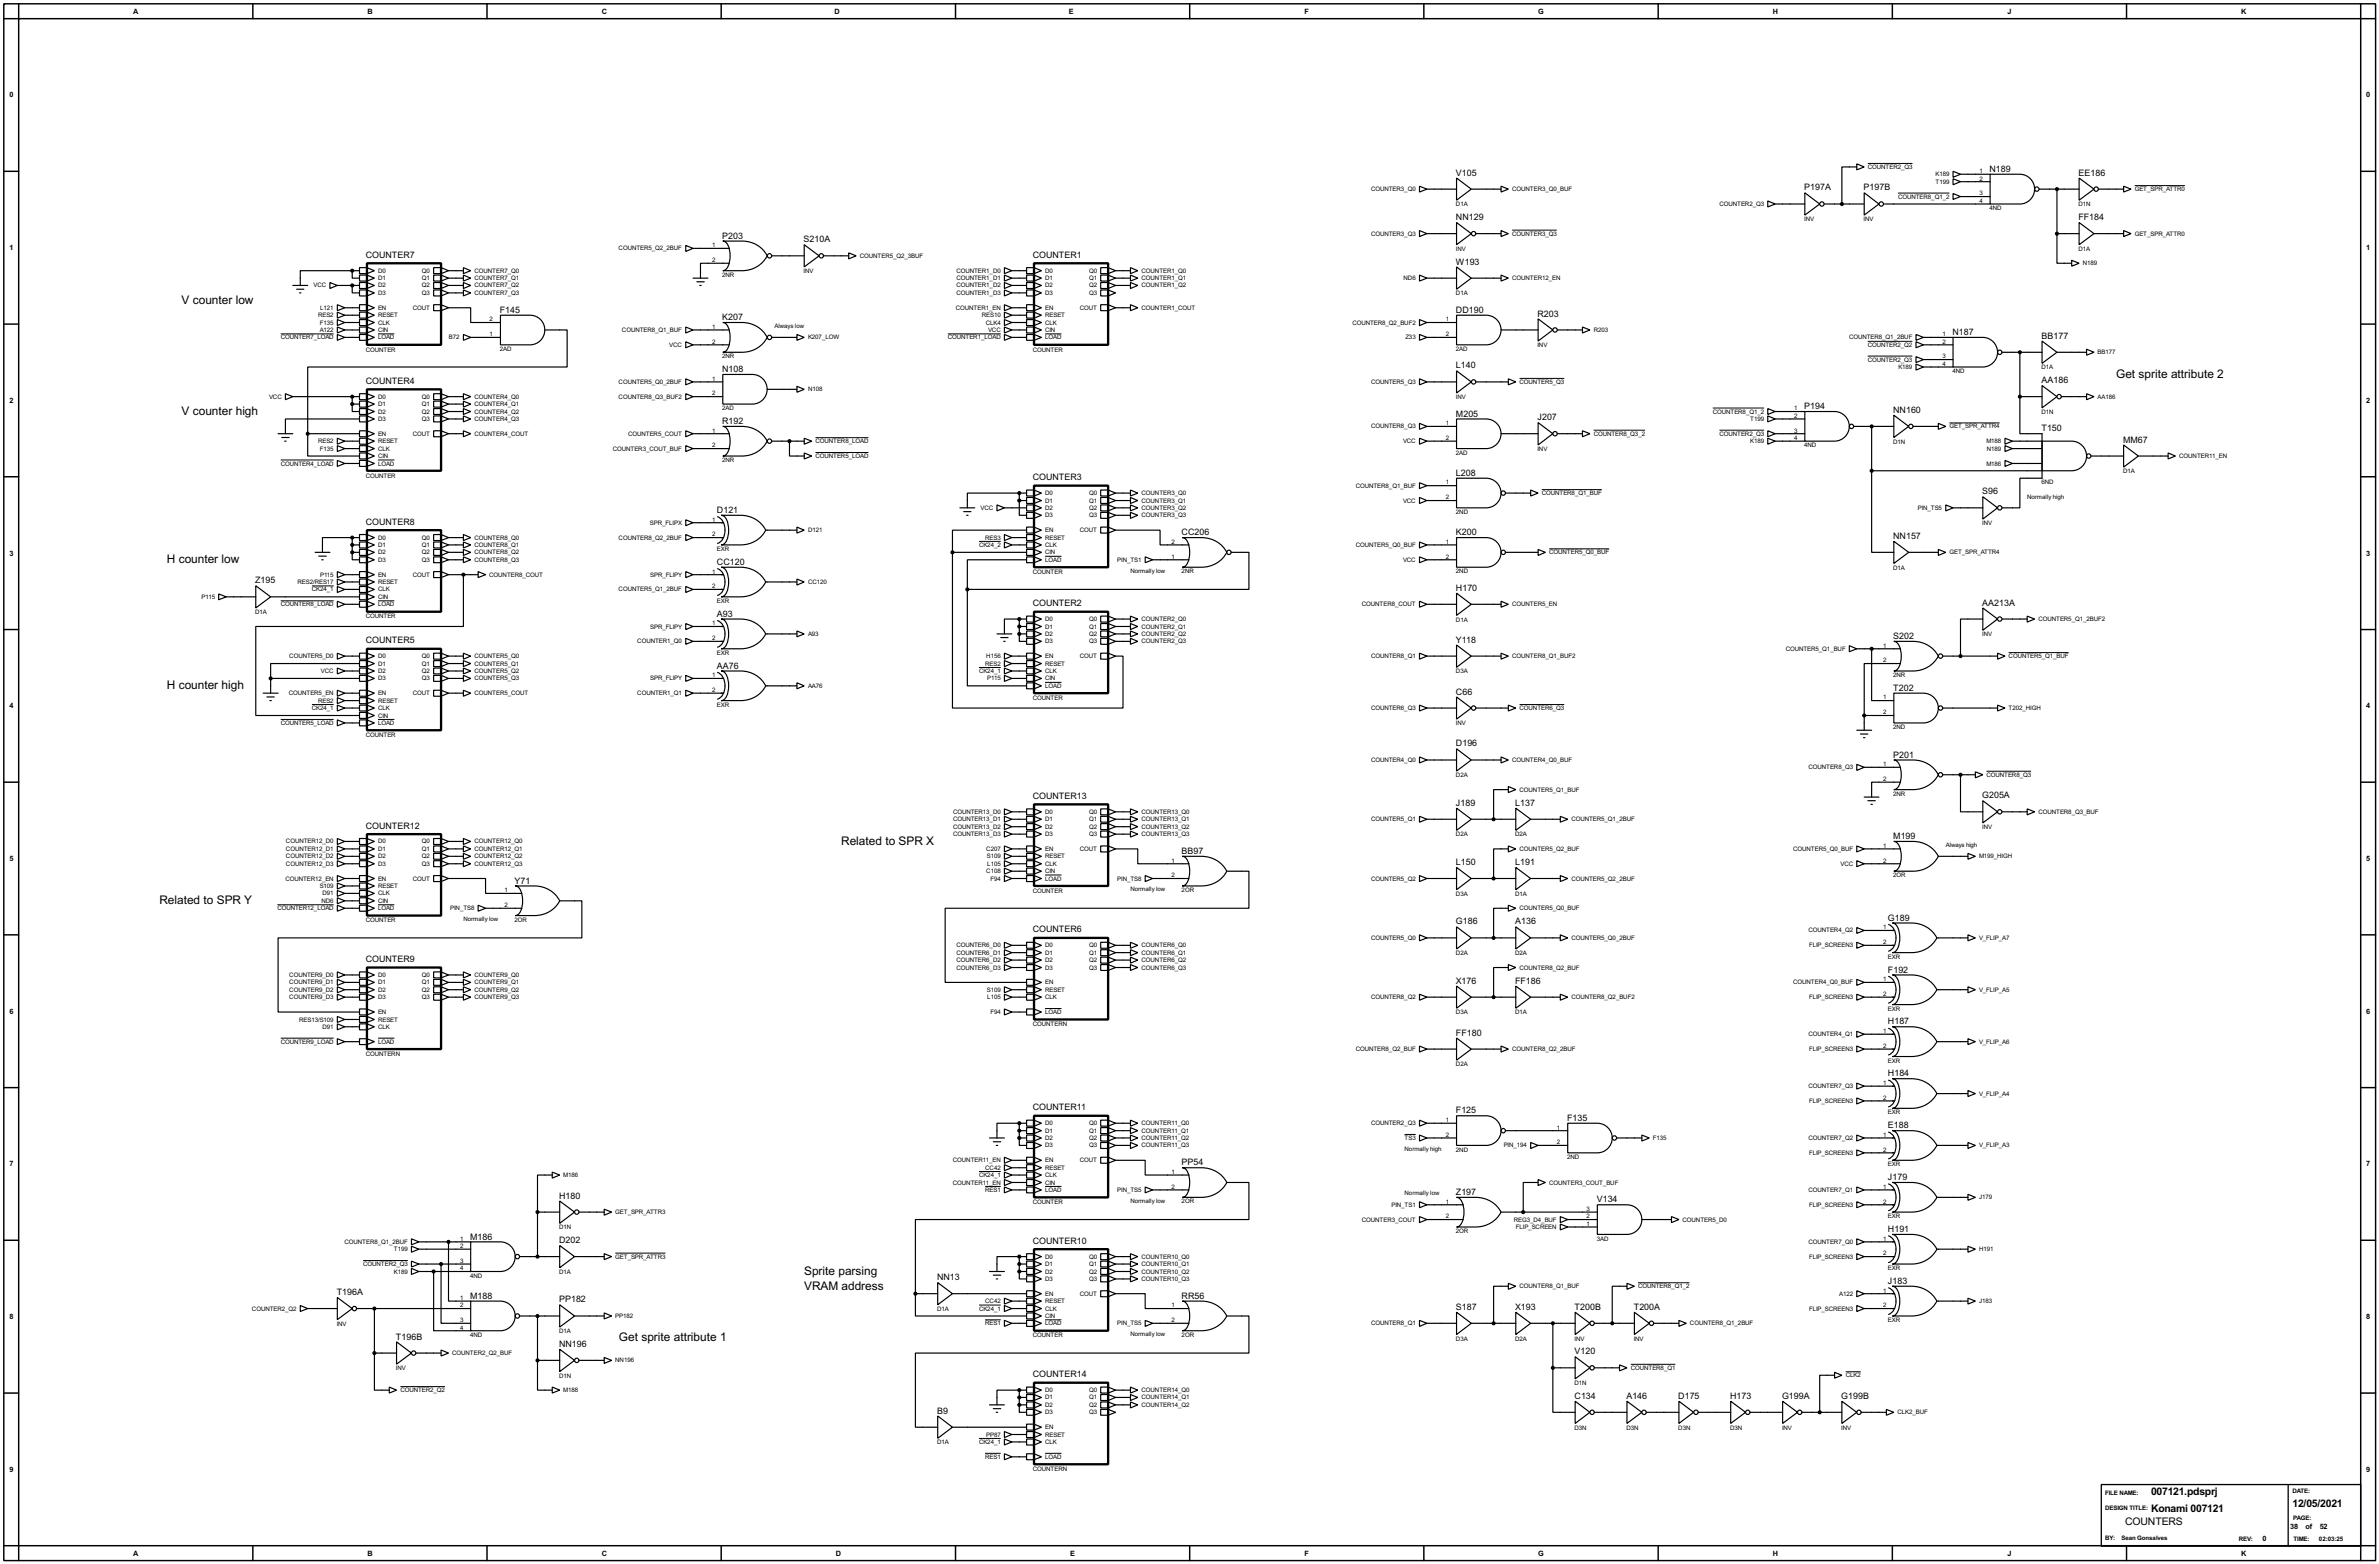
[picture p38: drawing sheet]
<svg xmlns="http://www.w3.org/2000/svg" width="815mm" height="536mm" viewBox="0 0 815 536" stroke-linecap="round" stroke-linejoin="round" font-family="sans-serif">
<defs><g id="words">
<g font-size="4.6">
<text x="62.3" y="104">V counter low</text>
<text x="725.2" y="129.4">Get sprite attribute 2</text>
<text x="62.3" y="142.1">V counter high</text>
<text x="57.2" y="192.9">H counter low</text>
<text x="57.2" y="236.1">H counter high</text>
<text x="288.3" y="289.5">Related to SPR X</text>
<text x="54.7" y="309.8">Related to SPR Y</text>
<text x="275.6" y="436.8">Sprite parsing</text>
<text x="275.6" y="441.9">VRAM address</text>
<text x="212.1" y="459.6">Get sprite attribute 1</text>
</g>
<g font-size="4">
<text x="737.2" y="512.3">007121.pdsprj</text>
<text x="737.2" y="518">Konami 007121</text>
<text x="785.7" y="516.3">12/05/2021</text>
<text x="728.3" y="522.4">COUNTERS</text>
</g>
<g font-size="3.4">
<text x="681.8" y="58.9">N189</text>
<text x="499" y="60.2">V105</text>
<text x="618.3" y="65.3">P197A</text>
<text x="638.7" y="65.3">P197B</text>
<text x="712.3" y="60.2">EE186</text>
<text x="499" y="75.5">NN129</text>
<text x="712.3" y="75.5">FF184</text>
<text x="247.5" y="81.8">P203</text>
<text x="275.4" y="83.1">S210A</text>
<text x="125.4" y="88.3">COUNTER7</text>
<text x="354" y="88.3">COUNTER1</text>
<text x="499" y="90.7">W193</text>
<text x="171.3" y="107.2">F145</text>
<text x="499" y="107.2">DD190</text>
<text x="247.5" y="109.7">K207</text>
<text x="526.9" y="108.5">R203</text>
<text x="669.1" y="114.8">N187</text>
<text x="699.6" y="116.1">BB177</text>
<text x="125.4" y="131.5">COUNTER4</text>
<text x="247.5" y="127.5">N108</text>
<text x="499" y="126.3">L140</text>
<text x="699.6" y="131.3">AA186</text>
<text x="499" y="142.8">M205</text>
<text x="526.9" y="144">J207</text>
<text x="618.3" y="140.2">P194</text>
<text x="648.8" y="141.5">NN160</text>
<text x="247.5" y="145.3">R192</text>
<text x="699.6" y="147.8">T150</text>
<text x="727.5" y="151.7">MM67</text>
<text x="354" y="164.5">COUNTER3</text>
<text x="499" y="163">L208</text>
<text x="679.3" y="169.4">S96</text>
<text x="125.4" y="179.8">COUNTER8</text>
<text x="245.7" y="175.7">D121</text>
<text x="405" y="183.4">CC206</text>
<text x="499" y="183.4">K200</text>
<text x="648.8" y="184.7">NN157</text>
<text x="245.7" y="193.6">CC120</text>
<text x="87.5" y="199.9">Z195</text>
<text x="499" y="202.5">H170</text>
<text x="354" y="207.7">COUNTER2</text>
<text x="679.3" y="207.5">AA213A</text>
<text x="245.7" y="211.3">A93</text>
<text x="125.4" y="220.4">COUNTER5</text>
<text x="499" y="220.2">Y118</text>
<text x="648.8" y="219">S202</text>
<text x="245.7" y="229.1">AA76</text>
<text x="499" y="238">C66</text>
<text x="648.8" y="236.7">T202</text>
<text x="499" y="255.8">D196</text>
<text x="648.8" y="259.6">P201</text>
<text x="354" y="273.7">COUNTER13</text>
<text x="679.3" y="273.6">G205A</text>
<text x="499" y="276.1">J189</text>
<text x="519.3" y="276.1">L137</text>
<text x="125.4" y="283.9">COUNTER12</text>
<text x="648.8" y="287.5">M199</text>
<text x="405" y="292.6">BB97</text>
<text x="499" y="296.4">L150</text>
<text x="519.3" y="296.4">L191</text>
<text x="176.4" y="302.8">Y71</text>
<text x="499" y="316.8">G186</text>
<text x="519.3" y="316.8">A136</text>
<text x="647" y="315.5">G189</text>
<text x="354" y="319.5">COUNTER6</text>
<text x="125.4" y="329.6">COUNTER9</text>
<text x="647" y="333.3">F192</text>
<text x="499" y="337.1">X176</text>
<text x="519.3" y="337.1">FF186</text>
<text x="647" y="351">H187</text>
<text x="499" y="354.9">FF180</text>
<text x="647" y="368.8">H184</text>
<text x="354" y="380.4">COUNTER11</text>
<text x="499" y="381.5">F125</text>
<text x="537.1" y="384.1">F135</text>
<text x="647" y="386.6">E188</text>
<text x="405" y="399.3">PP54</text>
<text x="647" y="404.4">J179</text>
<text x="191.6" y="410.7">H180</text>
<text x="499" y="409.5">Z197</text>
<text x="547.2" y="412">V134</text>
<text x="161.1" y="424.7">M186</text>
<text x="191.6" y="426">D202</text>
<text x="647" y="422.2">H191</text>
<text x="354" y="426.1">COUNTER10</text>
<text x="115.4" y="443.8">T196A</text>
<text x="321.2" y="438.7">NN13</text>
<text x="647" y="439.9">J183</text>
<text x="161.1" y="445">M188</text>
<text x="191.6" y="446.3">PP182</text>
<text x="405" y="445">RR56</text>
<text x="499" y="448.8">S187</text>
<text x="519.3" y="448.8">X193</text>
<text x="539.6" y="448.8">T200B</text>
<text x="559.9" y="448.8">T200A</text>
<text x="135.7" y="459">T196B</text>
<text x="191.6" y="461.5">NN196</text>
<text x="539.6" y="464.1">V120</text>
<text x="354" y="471.9">COUNTER14</text>
<text x="539.6" y="479.3">C134</text>
<text x="557.4" y="479.3">A146</text>
<text x="575.2" y="479.3">D175</text>
<text x="592.9" y="479.3">H173</text>
<text x="610.7" y="479.3">G199A</text>
<text x="631" y="479.3">G199B</text>
<text x="321.2" y="484.4">B9</text>
</g>
<g font-size="2.8">
<text x="45.7" y="4.7">A</text>
<text x="126" y="4.7">B</text>
<text x="206.2" y="4.7">C</text>
<text x="286" y="4.7">D</text>
<text x="366.3" y="4.7">E</text>
<text x="447.1" y="4.7">F</text>
<text x="527.2" y="4.7">G</text>
<text x="607.5" y="4.7">H</text>
<text x="688" y="4.7">J</text>
<text x="768.1" y="4.7">K</text>
<text x="3.2" y="33.4">0</text>
<text x="810.9" y="33.4">0</text>
<text x="3.2" y="85.7">1</text>
<text x="810.9" y="85.7">1</text>
<text x="3.2" y="138.1">2</text>
<text x="810.9" y="138.1">2</text>
<text x="3.2" y="190.4">3</text>
<text x="810.9" y="190.4">3</text>
<text x="3.2" y="242.7">4</text>
<text x="810.9" y="242.7">4</text>
<text x="3.2" y="295">5</text>
<text x="810.9" y="295">5</text>
<text x="3.2" y="347.4">6</text>
<text x="810.9" y="347.4">6</text>
<text x="3.2" y="399.7">7</text>
<text x="810.9" y="399.7">7</text>
<text x="3.2" y="452">8</text>
<text x="810.9" y="452">8</text>
<text x="3.2" y="504.3">9</text>
<text x="810.9" y="504.3">9</text>
<text x="784.8" y="524">38</text>
<text x="790.1" y="524">of</text>
<text x="795" y="524">52</text>
<text x="45.7" y="533">A</text>
<text x="126" y="533">B</text>
<text x="206.2" y="533">C</text>
<text x="286.5" y="533">D</text>
<text x="366.8" y="533">E</text>
<text x="447.1" y="533">F</text>
<text x="527.2" y="533">G</text>
<text x="607.5" y="533">H</text>
<text x="688" y="533">J</text>
<text x="768.1" y="533">K</text>
<text x="775.4" y="528.1">0</text>
</g>
<g font-size="2.4">
<text x="640.1" y="57.9">COUNTER2_Q3</text>
<text x="678.4" y="59.3">1</text>
<text x="469.9" y="65.5">COUNTER3_Q0</text>
<text x="518.2" y="65.5">COUNTER3_Q0_BUF</text>
<text x="663.3" y="60.4">K189</text>
<text x="663.3" y="62.9">T199</text>
<text x="678.4" y="61.9">2</text>
<text x="731.6" y="65.5">GET_SPR_ATTR0</text>
<text x="499" y="70.7">D1A</text>
<text x="589.3" y="70.6">COUNTER2_Q3</text>
<text x="650.5" y="68.1">COUNTER8_Q1_2</text>
<text x="678.4" y="67">3</text>
<text x="678.4" y="69.5">4</text>
<text x="681.8" y="72">4ND</text>
<text x="712.3" y="70.7">D1N</text>
<text x="618.3" y="75.8">INV</text>
<text x="638.7" y="75.8">INV</text>
<text x="469.9" y="80.8">COUNTER3_Q3</text>
<text x="518.2" y="80.8">COUNTER3_Q3</text>
<text x="731.6" y="80.8">GET_SPR_ATTR0</text>
<text x="212" y="85.8">COUNTER5_Q2_2BUF</text>
<text x="244" y="84.7">1</text>
<text x="244" y="89.8">2</text>
<text x="294.7" y="88.3">COUNTER5_Q2_3BUF</text>
<text x="499" y="86">INV</text>
<text x="712.3" y="86">D1A</text>
<text x="129.6" y="93.5">D0</text>
<text x="129.6" y="96">D1</text>
<text x="144.6" y="93.5">Q0</text>
<text x="144.6" y="96">Q1</text>
<text x="162.6" y="93.5">COUNTER7_Q0</text>
<text x="162.6" y="96">COUNTER7_Q1</text>
<text x="247.5" y="94.9">2NR</text>
<text x="275.4" y="93.6">INV</text>
<text x="327.8" y="93.5">COUNTER1_D0</text>
<text x="327.8" y="96">COUNTER1_D1</text>
<text x="358.2" y="93.5">D0</text>
<text x="358.2" y="96">D1</text>
<text x="373.2" y="93.5">Q0</text>
<text x="373.2" y="96">Q1</text>
<text x="391.2" y="93.5">COUNTER1_Q0</text>
<text x="391.2" y="96">COUNTER1_Q1</text>
<text x="481" y="96">ND6</text>
<text x="518.2" y="96">COUNTER12_EN</text>
<text x="713.8" y="90.9">N189</text>
<text x="107.5" y="98.5">VCC</text>
<text x="129.6" y="98.5">D2</text>
<text x="129.6" y="101">D3</text>
<text x="144.6" y="98.5">Q2</text>
<text x="144.6" y="101">Q3</text>
<text x="162.6" y="98.5">COUNTER7_Q2</text>
<text x="162.6" y="101">COUNTER7_Q3</text>
<text x="327.8" y="98.5">COUNTER1_D2</text>
<text x="327.8" y="101">COUNTER1_D3</text>
<text x="358.2" y="98.5">D2</text>
<text x="358.2" y="101">D3</text>
<text x="373.2" y="98.5">Q2</text>
<text x="373.2" y="101">Q3</text>
<text x="391.2" y="98.5">COUNTER1_Q2</text>
<text x="499" y="101.2">D1A</text>
<text x="109.8" y="106.2">L121</text>
<text x="129.6" y="106.2">EN</text>
<text x="141.5" y="106.2">COUT</text>
<text x="327.6" y="106.2">COUNTER1_EN</text>
<text x="358.2" y="106.2">EN</text>
<text x="370.1" y="106.2">COUT</text>
<text x="391.2" y="106.2">COUNTER1_COUT</text>
<text x="109" y="108.7">RES2</text>
<text x="109.6" y="113.7">A122</text>
<text x="109.7" y="111.2">F135</text>
<text x="129.6" y="111.2">CLK</text>
<text x="129.6" y="108.7">RESET</text>
<text x="129.6" y="113.7">CIN</text>
<text x="167.8" y="110.1">2</text>
<text x="213.2" y="113.7">COUNTER8_Q1_BUF</text>
<text x="244" y="112.7">1</text>
<text x="265.5" y="112.4">Always low</text>
<text x="336.5" y="108.7">RES10</text>
<text x="337.8" y="111.2">CLK4</text>
<text x="338.6" y="113.7">VCC</text>
<text x="358.2" y="111.2">CLK</text>
<text x="358.2" y="108.7">RESET</text>
<text x="358.2" y="113.7">CIN</text>
<text x="463.5" y="111.2">COUNTER8_Q2_BUF2</text>
<text x="495.5" y="110.1">1</text>
<text x="546.2" y="113.7">R203</text>
<text x="96.2" y="116.3">COUNTER7_LOAD</text>
<text x="129.6" y="116.3">LOAD</text>
<text x="153.9" y="116.3">B72</text>
<text x="167.8" y="115.2">1</text>
<text x="229.4" y="118.9">VCC</text>
<text x="244" y="117.8">2</text>
<text x="276.9" y="116.3">K207_LOW</text>
<text x="324.8" y="116.3">COUNTER1_LOAD</text>
<text x="358.2" y="116.3">LOAD</text>
<text x="481.6" y="116.3">Z33</text>
<text x="495.5" y="115.2">2</text>
<text x="526.9" y="119">INV</text>
<text x="633.7" y="116.3">COUNTER8_Q1_2BUF</text>
<text x="640.1" y="118.9">COUNTER2_Q2</text>
<text x="665.7" y="115.2">1</text>
<text x="665.7" y="117.8">2</text>
<text x="125.4" y="120.5">COUNTER</text>
<text x="171.3" y="120.3">2AD</text>
<text x="247.5" y="122.8">2NR</text>
<text x="354" y="120.5">COUNTER</text>
<text x="499" y="120.3">2AD</text>
<text x="640.1" y="123.9">COUNTER2_Q3</text>
<text x="665.7" y="122.8">3</text>
<text x="665.7" y="125.4">4</text>
<text x="718.9" y="121.4">BB177</text>
<text x="212" y="131.6">COUNTER5_Q0_2BUF</text>
<text x="244" y="130.5">1</text>
<text x="469.9" y="131.6">COUNTER5_Q3</text>
<text x="520.8" y="131.6">COUNTER5_Q3</text>
<text x="650.6" y="126.4">K189</text>
<text x="669.1" y="127.8">4ND</text>
<text x="699.6" y="126.6">D1A</text>
<text x="92.2" y="136.6">VCC</text>
<text x="129.6" y="136.6">D0</text>
<text x="144.6" y="136.6">Q0</text>
<text x="162.6" y="136.6">COUNTER4_Q0</text>
<text x="212" y="136.6">COUNTER8_Q3_BUF2</text>
<text x="244" y="135.5">2</text>
<text x="276.9" y="134.1">N108</text>
<text x="499" y="136.8">INV</text>
<text x="718.9" y="136.6">AA186</text>
<text x="129.6" y="139.1">D1</text>
<text x="129.6" y="141.7">D2</text>
<text x="144.6" y="139.1">Q1</text>
<text x="144.6" y="141.7">Q2</text>
<text x="162.6" y="139.1">COUNTER4_Q1</text>
<text x="162.6" y="141.7">COUNTER4_Q2</text>
<text x="247.5" y="140.5">2AD</text>
<text x="587" y="141.7">COUNTER8_Q1_2</text>
<text x="614.9" y="140.6">1</text>
<text x="614.9" y="143.2">2</text>
<text x="699.6" y="141.8">D1N</text>
<text x="129.6" y="144.3">D3</text>
<text x="129.6" y="149.3">EN</text>
<text x="141.5" y="149.3">COUT</text>
<text x="144.6" y="144.3">Q3</text>
<text x="162.6" y="144.3">COUNTER4_Q3</text>
<text x="162.6" y="149.3">COUNTER4_COUT</text>
<text x="215.3" y="149.3">COUNTER5_COUT</text>
<text x="244" y="148.2">1</text>
<text x="469.9" y="146.8">COUNTER8_Q3</text>
<text x="495.5" y="145.7">1</text>
<text x="546.2" y="149.3">COUNTER8_Q3_2</text>
<text x="589.3" y="149.3">COUNTER2_Q3</text>
<text x="599.8" y="144.3">T199</text>
<text x="614.9" y="148.2">3</text>
<text x="668.1" y="146.8">GET_SPR_ATTR4</text>
<text x="109" y="151.8">RES2</text>
<text x="109.7" y="154.4">F135</text>
<text x="129.6" y="154.4">CLK</text>
<text x="129.6" y="151.8">RESET</text>
<text x="210" y="154.4">COUNTER3_COUT_BUF</text>
<text x="244" y="153.3">2</text>
<text x="279.5" y="151.8">COUNTER8_LOAD</text>
<text x="480.8" y="151.8">VCC</text>
<text x="495.5" y="150.8">2</text>
<text x="499" y="155.8">2AD</text>
<text x="526.9" y="154.5">INV</text>
<text x="599.8" y="151.8">K189</text>
<text x="614.9" y="150.8">4</text>
<text x="618.3" y="153.2">4ND</text>
<text x="648.8" y="152">D1N</text>
<text x="680.8" y="151.8">M188</text>
<text x="680.9" y="154.4">N189</text>
<text x="96.2" y="159.5">COUNTER4_LOAD</text>
<text x="129.6" y="159.5">LOAD</text>
<text x="129.6" y="157">CIN</text>
<text x="247.5" y="158.4">2NR</text>
<text x="279.5" y="157">COUNTER5_LOAD</text>
<text x="680.8" y="159.5">M186</text>
<text x="746.8" y="157">COUNTER11_EN</text>
<text x="125.4" y="163.7">COUNTER</text>
<text x="464.6" y="167.1">COUNTER8_Q1_BUF</text>
<text x="495.5" y="166">1</text>
<text x="699.6" y="165.9">6ND</text>
<text x="727.5" y="162.2">D1A</text>
<text x="358.2" y="169.7">D0</text>
<text x="358.2" y="172.2">D1</text>
<text x="373.2" y="169.7">Q0</text>
<text x="373.2" y="172.2">Q1</text>
<text x="391.2" y="169.7">COUNTER3_Q0</text>
<text x="391.2" y="172.2">COUNTER3_Q1</text>
<text x="480.8" y="172.2">VCC</text>
<text x="495.5" y="171.1">2</text>
<text x="528.4" y="169.7">COUNTER8_Q1_BUF</text>
<text x="694.7" y="170.8">Normally high</text>
<text x="222.8" y="179.8">SPR_FLIPX</text>
<text x="244" y="178.7">1</text>
<text x="336.1" y="174.7">VCC</text>
<text x="358.2" y="174.7">D2</text>
<text x="358.2" y="177.3">D3</text>
<text x="373.2" y="174.7">Q2</text>
<text x="373.2" y="177.3">Q3</text>
<text x="391.2" y="174.7">COUNTER3_Q2</text>
<text x="391.2" y="177.3">COUNTER3_Q3</text>
<text x="499" y="176.1">2ND</text>
<text x="657.2" y="174.7">PIN_TS5</text>
<text x="679.3" y="179.9">INV</text>
<text x="129.6" y="184.9">D0</text>
<text x="144.6" y="184.9">Q0</text>
<text x="162.6" y="184.9">COUNTER8_Q0</text>
<text x="212" y="184.9">COUNTER8_Q2_2BUF</text>
<text x="244" y="183.8">2</text>
<text x="276.9" y="182.4">D121</text>
<text x="337.6" y="184.9">RES3</text>
<text x="358.2" y="182.4">EN</text>
<text x="358.2" y="184.9">RESET</text>
<text x="370.1" y="182.4">COUT</text>
<text x="129.6" y="187.4">D1</text>
<text x="129.6" y="190">D2</text>
<text x="144.6" y="187.4">Q1</text>
<text x="144.6" y="190">Q2</text>
<text x="162.6" y="187.4">COUNTER8_Q1</text>
<text x="162.6" y="190">COUNTER8_Q2</text>
<text x="245.7" y="188.8">EXR</text>
<text x="335.5" y="187.4">CK24_2</text>
<text x="358.2" y="187.4">CLK</text>
<text x="358.2" y="190">CIN</text>
<text x="401.5" y="191.4">1</text>
<text x="401.5" y="186.3">2</text>
<text x="464.6" y="187.4">COUNTER5_Q0_BUF</text>
<text x="495.5" y="186.3">1</text>
<text x="495.5" y="191.4">2</text>
<text x="530.9" y="190">COUNTER5_Q0_BUF</text>
<text x="668.1" y="190">GET_SPR_ATTR4</text>
<text x="109.7" y="197.6">P115</text>
<text x="129.6" y="192.5">D3</text>
<text x="129.6" y="197.6">EN</text>
<text x="141.5" y="197.6">COUT</text>
<text x="144.6" y="192.5">Q3</text>
<text x="162.6" y="192.5">COUNTER8_Q3</text>
<text x="167.7" y="197.6">COUNTER8_COUT</text>
<text x="222.8" y="197.6">SPR_FLIPY</text>
<text x="244" y="196.5">1</text>
<text x="354" y="196.7">COUNTER</text>
<text x="358.2" y="192.5">LOAD</text>
<text x="382.9" y="192.5">PIN_TS1</text>
<text x="387.4" y="196.3">Normally low</text>
<text x="405" y="196.5">2NR</text>
<text x="480.8" y="192.5">VCC</text>
<text x="499" y="196.5">2ND</text>
<text x="648.8" y="195.2">D1A</text>
<text x="102" y="200.1">RES2/RES17</text>
<text x="106.9" y="202.7">CK24_1</text>
<text x="129.6" y="202.7">CLK</text>
<text x="129.6" y="200.1">RESET</text>
<text x="212" y="202.7">COUNTER5_Q1_2BUF</text>
<text x="244" y="201.6">2</text>
<text x="276.9" y="200.1">CC120</text>
<text x="69.1" y="205.2">P115</text>
<text x="96.2" y="207.8">COUNTER8_LOAD</text>
<text x="129.6" y="207.8">LOAD</text>
<text x="129.6" y="205.2">CIN</text>
<text x="245.7" y="206.6">EXR</text>
<text x="466.7" y="207.8">COUNTER8_COUT</text>
<text x="518.2" y="207.8">COUNTER5_EN</text>
<text x="87.5" y="210.4">D1A</text>
<text x="125.4" y="211.9">COUNTER</text>
<text x="222.8" y="215.4">SPR_FLIPY</text>
<text x="244" y="214.3">1</text>
<text x="358.2" y="212.8">D0</text>
<text x="358.2" y="215.4">D1</text>
<text x="373.2" y="212.8">Q0</text>
<text x="373.2" y="215.4">Q1</text>
<text x="391.2" y="212.8">COUNTER2_Q0</text>
<text x="391.2" y="215.4">COUNTER2_Q1</text>
<text x="499" y="213">D1A</text>
<text x="698.6" y="212.8">COUNTER5_Q1_2BUF2</text>
<text x="218.4" y="220.5">COUNTER1_Q0</text>
<text x="244" y="219.4">2</text>
<text x="276.9" y="217.9">A93</text>
<text x="358.2" y="217.9">D2</text>
<text x="358.2" y="220.5">D3</text>
<text x="373.2" y="217.9">Q2</text>
<text x="373.2" y="220.5">Q3</text>
<text x="391.2" y="217.9">COUNTER2_Q2</text>
<text x="391.2" y="220.5">COUNTER2_Q3</text>
<text x="645.3" y="221.9">1</text>
<text x="679.3" y="218.1">INV</text>
<text x="99.2" y="225.5">COUNTER5_D0</text>
<text x="129.6" y="225.5">D0</text>
<text x="144.6" y="225.5">Q0</text>
<text x="162.6" y="225.5">COUNTER5_Q0</text>
<text x="245.7" y="224.4">EXR</text>
<text x="338" y="225.5">H156</text>
<text x="358.2" y="225.5">EN</text>
<text x="370.1" y="225.5">COUT</text>
<text x="469.9" y="225.5">COUNTER8_Q1</text>
<text x="518.2" y="225.5">COUNTER8_Q1_BUF2</text>
<text x="612" y="223">COUNTER5_Q1_BUF</text>
<text x="645.3" y="227">2</text>
<text x="688.4" y="225.5">COUNTER5_Q1_BUF</text>
<text x="110" y="230.6">VCC</text>
<text x="129.6" y="228.1">D1</text>
<text x="129.6" y="230.6">D2</text>
<text x="129.6" y="233.2">D3</text>
<text x="144.6" y="228.1">Q1</text>
<text x="144.6" y="230.6">Q2</text>
<text x="144.6" y="233.2">Q3</text>
<text x="162.6" y="228.1">COUNTER5_Q1</text>
<text x="162.6" y="230.6">COUNTER5_Q2</text>
<text x="162.6" y="233.2">COUNTER5_Q3</text>
<text x="222.8" y="233.2">SPR_FLIPY</text>
<text x="244" y="232.1">1</text>
<text x="335.5" y="230.6">CK24_1</text>
<text x="337.6" y="228.1">RES2</text>
<text x="338.3" y="233.2">P115</text>
<text x="358.2" y="230.6">CLK</text>
<text x="358.2" y="228.1">RESET</text>
<text x="358.2" y="233.2">CIN</text>
<text x="499" y="230.8">D3A</text>
<text x="648.8" y="232">2NR</text>
<text x="99" y="238.2">COUNTER5_EN</text>
<text x="129.6" y="238.2">EN</text>
<text x="141.5" y="238.2">COUT</text>
<text x="162.6" y="238.2">COUNTER5_COUT</text>
<text x="218.4" y="238.2">COUNTER1_Q1</text>
<text x="244" y="237.1">2</text>
<text x="276.9" y="235.7">AA76</text>
<text x="354" y="239.9">COUNTER</text>
<text x="358.2" y="235.7">LOAD</text>
<text x="645.3" y="239.7">1</text>
<text x="106.9" y="243.3">CK24_1</text>
<text x="109" y="240.8">RES2</text>
<text x="129.6" y="243.3">CLK</text>
<text x="129.6" y="240.8">RESET</text>
<text x="129.6" y="245.9">CIN</text>
<text x="245.7" y="242.2">EXR</text>
<text x="469.9" y="243.3">COUNTER6_Q3</text>
<text x="520.8" y="243.3">COUNTER6_Q3</text>
<text x="645.3" y="244.8">2</text>
<text x="688.4" y="243.3">T202_HIGH</text>
<text x="96.2" y="248.4">COUNTER5_LOAD</text>
<text x="129.6" y="248.4">LOAD</text>
<text x="499" y="248.5">INV</text>
<text x="648.8" y="249.8">2ND</text>
<text x="125.4" y="252.6">COUNTER</text>
<text x="469.9" y="261.1">COUNTER4_Q0</text>
<text x="518.2" y="261.1">COUNTER4_Q0_BUF</text>
<text x="619.8" y="263.6">COUNTER8_Q3</text>
<text x="645.3" y="262.5">1</text>
<text x="499" y="266.3">D2A</text>
<text x="645.3" y="267.6">2</text>
<text x="680.8" y="266.2">COUNTER8_Q3</text>
<text x="520.8" y="271.3">COUNTER5_Q1_BUF</text>
<text x="648.8" y="272.7">2NR</text>
<text x="326.6" y="278.9">COUNTER13_D0</text>
<text x="326.6" y="281.4">COUNTER13_D1</text>
<text x="358.2" y="278.9">D0</text>
<text x="358.2" y="281.4">D1</text>
<text x="373.2" y="278.9">Q0</text>
<text x="373.2" y="281.4">Q1</text>
<text x="391.2" y="278.9">COUNTER13_Q0</text>
<text x="391.2" y="281.4">COUNTER13_Q1</text>
<text x="469.9" y="281.4">COUNTER5_Q1</text>
<text x="538.5" y="281.4">COUNTER5_Q1_2BUF</text>
<text x="698.6" y="278.9">COUNTER8_Q3_BUF</text>
<text x="326.6" y="284">COUNTER13_D2</text>
<text x="326.6" y="286.5">COUNTER13_D3</text>
<text x="358.2" y="284">D2</text>
<text x="358.2" y="286.5">D3</text>
<text x="373.2" y="284">Q2</text>
<text x="373.2" y="286.5">Q3</text>
<text x="391.2" y="284">COUNTER13_Q2</text>
<text x="391.2" y="286.5">COUNTER13_Q3</text>
<text x="499" y="286.6">D2A</text>
<text x="519.3" y="286.6">D2A</text>
<text x="679.3" y="284.1">INV</text>
<text x="98" y="289">COUNTER12_D0</text>
<text x="98" y="291.6">COUNTER12_D1</text>
<text x="129.6" y="289">D0</text>
<text x="129.6" y="291.6">D1</text>
<text x="144.6" y="289">Q0</text>
<text x="144.6" y="291.6">Q1</text>
<text x="162.6" y="289">COUNTER12_Q0</text>
<text x="162.6" y="291.6">COUNTER12_Q1</text>
<text x="338" y="291.6">C207</text>
<text x="358.2" y="291.6">EN</text>
<text x="370.1" y="291.6">COUT</text>
<text x="520.8" y="291.6">COUNTER5_Q2_BUF</text>
<text x="614.5" y="291.6">COUNTER5_Q0_BUF</text>
<text x="645.3" y="290.5">1</text>
<text x="666.8" y="290.2">Always high</text>
<text x="98" y="294.1">COUNTER12_D2</text>
<text x="98" y="296.7">COUNTER12_D3</text>
<text x="129.6" y="294.1">D2</text>
<text x="129.6" y="296.7">D3</text>
<text x="144.6" y="294.1">Q2</text>
<text x="144.6" y="296.7">Q3</text>
<text x="162.6" y="294.1">COUNTER12_Q2</text>
<text x="162.6" y="296.7">COUNTER12_Q3</text>
<text x="338" y="299.2">C108</text>
<text x="338.2" y="294.1">S109</text>
<text x="338.4" y="296.7">L105</text>
<text x="358.2" y="296.7">CLK</text>
<text x="358.2" y="294.1">RESET</text>
<text x="358.2" y="299.2">CIN</text>
<text x="401.5" y="295.6">1</text>
<text x="630.7" y="296.7">VCC</text>
<text x="645.3" y="295.6">2</text>
<text x="678.2" y="294.1">M199_HIGH</text>
<text x="97.8" y="301.7">COUNTER12_EN</text>
<text x="109.6" y="304.3">S109</text>
<text x="129.6" y="301.7">EN</text>
<text x="129.6" y="304.3">RESET</text>
<text x="141.5" y="301.7">COUT</text>
<text x="172.9" y="305.7">1</text>
<text x="339.4" y="301.7">F94</text>
<text x="354" y="305.9">COUNTER</text>
<text x="358.2" y="301.7">LOAD</text>
<text x="382.9" y="301.7">PIN_TS8</text>
<text x="387.4" y="305.5">Normally low</text>
<text x="401.5" y="300.6">2</text>
<text x="405" y="305.7">2OR</text>
<text x="469.9" y="301.7">COUNTER5_Q2</text>
<text x="538.5" y="301.7">COUNTER5_Q2_2BUF</text>
<text x="648.8" y="300.6">2OR</text>
<text x="95.1" y="311.9">COUNTER12_LOAD</text>
<text x="110.2" y="309.4">ND6</text>
<text x="110.6" y="306.8">D91</text>
<text x="129.6" y="306.8">CLK</text>
<text x="129.6" y="311.9">LOAD</text>
<text x="129.6" y="309.4">CIN</text>
<text x="154.3" y="311.9">PIN_TS8</text>
<text x="172.9" y="310.8">2</text>
<text x="499" y="307">D3A</text>
<text x="519.3" y="307">D1A</text>
<text x="520.8" y="311.9">COUNTER5_Q0_BUF</text>
<text x="125.4" y="316.1">COUNTER</text>
<text x="158.8" y="315.6">Normally low</text>
<text x="176.4" y="315.8">2OR</text>
<text x="469.9" y="322.1">COUNTER5_Q0</text>
<text x="538.5" y="322.1">COUNTER5_Q0_2BUF</text>
<text x="619.8" y="319.5">COUNTER4_Q2</text>
<text x="645.3" y="318.4">1</text>
<text x="645.3" y="323.5">2</text>
<text x="678.2" y="322.1">V_FLIP_A7</text>
<text x="327.8" y="324.6">COUNTER6_D0</text>
<text x="327.8" y="327.1">COUNTER6_D1</text>
<text x="327.8" y="329.7">COUNTER6_D2</text>
<text x="358.2" y="324.6">D0</text>
<text x="358.2" y="327.1">D1</text>
<text x="358.2" y="329.7">D2</text>
<text x="373.2" y="324.6">Q0</text>
<text x="373.2" y="327.1">Q1</text>
<text x="373.2" y="329.7">Q2</text>
<text x="391.2" y="324.6">COUNTER6_Q0</text>
<text x="391.2" y="327.1">COUNTER6_Q1</text>
<text x="391.2" y="329.7">COUNTER6_Q2</text>
<text x="499" y="327.3">D2A</text>
<text x="519.3" y="327.3">D2A</text>
<text x="620" y="324.6">FLIP_SCREEN3</text>
<text x="647" y="328.5">EXR</text>
<text x="99.2" y="334.8">COUNTER9_D0</text>
<text x="129.6" y="334.8">D0</text>
<text x="144.6" y="334.8">Q0</text>
<text x="162.6" y="334.8">COUNTER9_Q0</text>
<text x="327.8" y="332.2">COUNTER6_D3</text>
<text x="358.2" y="332.2">D3</text>
<text x="373.2" y="332.2">Q3</text>
<text x="391.2" y="332.2">COUNTER6_Q3</text>
<text x="520.8" y="332.2">COUNTER8_Q2_BUF</text>
<text x="99.2" y="337.3">COUNTER9_D1</text>
<text x="99.2" y="339.8">COUNTER9_D2</text>
<text x="129.6" y="337.3">D1</text>
<text x="129.6" y="339.8">D2</text>
<text x="144.6" y="337.3">Q1</text>
<text x="144.6" y="339.8">Q2</text>
<text x="162.6" y="337.3">COUNTER9_Q1</text>
<text x="162.6" y="339.8">COUNTER9_Q2</text>
<text x="338.2" y="339.8">S109</text>
<text x="358.2" y="337.3">EN</text>
<text x="358.2" y="339.8">RESET</text>
<text x="614.5" y="337.3">COUNTER4_Q0_BUF</text>
<text x="645.3" y="336.2">1</text>
<text x="645.3" y="341.3">2</text>
<text x="678.2" y="339.8">V_FLIP_A5</text>
<text x="99.2" y="342.4">COUNTER9_D3</text>
<text x="129.6" y="342.4">D3</text>
<text x="129.6" y="347.5">EN</text>
<text x="144.6" y="342.4">Q3</text>
<text x="162.6" y="342.4">COUNTER9_Q3</text>
<text x="338.4" y="342.4">L105</text>
<text x="339.4" y="347.5">F94</text>
<text x="358.2" y="342.4">CLK</text>
<text x="358.2" y="347.5">LOAD</text>
<text x="469.9" y="342.4">COUNTER8_Q2</text>
<text x="499" y="347.6">D3A</text>
<text x="519.3" y="347.6">D1A</text>
<text x="538.5" y="342.4">COUNTER8_Q2_BUF2</text>
<text x="620" y="342.4">FLIP_SCREEN3</text>
<text x="647" y="346.3">EXR</text>
<text x="102.5" y="350">RES13/S109</text>
<text x="110.6" y="352.5">D91</text>
<text x="129.6" y="352.5">CLK</text>
<text x="129.6" y="350">RESET</text>
<text x="354" y="351.6">COUNTERN</text>
<text x="645.3" y="354">1</text>
<text x="96.2" y="357.6">COUNTER9_LOAD</text>
<text x="129.6" y="357.6">LOAD</text>
<text x="619.8" y="355.1">COUNTER4_Q1</text>
<text x="645.3" y="359.1">2</text>
<text x="678.2" y="357.6">V_FLIP_A6</text>
<text x="125.4" y="361.8">COUNTERN</text>
<text x="464.6" y="360.2">COUNTER8_Q2_BUF</text>
<text x="499" y="365.4">D2A</text>
<text x="518.2" y="360.2">COUNTER8_Q2_2BUF</text>
<text x="620" y="360.2">FLIP_SCREEN3</text>
<text x="647" y="364.1">EXR</text>
<text x="645.3" y="371.8">1</text>
<text x="619.8" y="372.9">COUNTER7_Q3</text>
<text x="620" y="377.9">FLIP_SCREEN3</text>
<text x="645.3" y="376.8">2</text>
<text x="678.2" y="375.4">V_FLIP_A4</text>
<text x="647" y="381.9">EXR</text>
<text x="358.2" y="385.6">D0</text>
<text x="358.2" y="388.1">D1</text>
<text x="373.2" y="385.6">Q0</text>
<text x="373.2" y="388.1">Q1</text>
<text x="391.2" y="385.6">COUNTER11_Q0</text>
<text x="391.2" y="388.1">COUNTER11_Q1</text>
<text x="469.9" y="385.6">COUNTER2_Q3</text>
<text x="495.5" y="384.5">1</text>
<text x="495.5" y="389.5">2</text>
<text x="533.6" y="387">1</text>
<text x="645.3" y="389.5">1</text>
<text x="358.2" y="390.6">D2</text>
<text x="358.2" y="393.2">D3</text>
<text x="373.2" y="390.6">Q2</text>
<text x="373.2" y="393.2">Q3</text>
<text x="391.2" y="390.6">COUNTER11_Q2</text>
<text x="391.2" y="393.2">COUNTER11_Q3</text>
<text x="481.4" y="390.6">TS3</text>
<text x="481.4" y="394.4">Normally high</text>
<text x="499" y="394.6">2ND</text>
<text x="515.3" y="393.2">PIN_194</text>
<text x="533.6" y="392.1">2</text>
<text x="566.5" y="390.6">F135</text>
<text x="619.8" y="390.6">COUNTER7_Q2</text>
<text x="620" y="395.7">FLIP_SCREEN3</text>
<text x="645.3" y="394.6">2</text>
<text x="678.2" y="393.2">V_FLIP_A3</text>
<text x="326.6" y="398.3">COUNTER11_EN</text>
<text x="337.7" y="400.8">CC42</text>
<text x="358.2" y="398.3">EN</text>
<text x="358.2" y="400.8">RESET</text>
<text x="370.1" y="398.3">COUT</text>
<text x="537.1" y="397.1">2ND</text>
<text x="647" y="399.7">EXR</text>
<text x="193.1" y="403.3">M186</text>
<text x="326.6" y="405.9">COUNTER11_EN</text>
<text x="335.5" y="403.3">CK24_1</text>
<text x="358.2" y="403.3">CLK</text>
<text x="358.2" y="405.9">CIN</text>
<text x="401.5" y="402.2">1</text>
<text x="401.5" y="407.3">2</text>
<text x="530.9" y="405.9">COUNTER3_COUT_BUF</text>
<text x="645.3" y="407.3">1</text>
<text x="337.6" y="408.4">RES1</text>
<text x="354" y="412.6">COUNTER</text>
<text x="358.2" y="408.4">LOAD</text>
<text x="382.9" y="408.4">PIN_TS5</text>
<text x="387.4" y="412.2">Normally low</text>
<text x="405" y="412.4">2OR</text>
<text x="476.9" y="413.5">PIN_TS1</text>
<text x="481.4" y="409.6">Normally low</text>
<text x="495.5" y="412.4">1</text>
<text x="619.8" y="408.4">COUNTER7_Q1</text>
<text x="620" y="413.5">FLIP_SCREEN3</text>
<text x="645.3" y="412.4">2</text>
<text x="678.2" y="411">J179</text>
<text x="210.9" y="416">GET_SPR_ATTR3</text>
<text x="466.7" y="418.6">COUNTER3_COUT</text>
<text x="495.5" y="417.5">2</text>
<text x="518.8" y="418.6">REG3_D4_BUF</text>
<text x="543.7" y="417.5">2</text>
<text x="543.7" y="414.9">3</text>
<text x="576.6" y="418.6">COUNTER5_D0</text>
<text x="647" y="417.4">EXR</text>
<text x="157.7" y="425.1">1</text>
<text x="191.6" y="421.3">D1N</text>
<text x="499" y="422.5">2OR</text>
<text x="519.5" y="421.1">FLIP_SCREEN</text>
<text x="543.7" y="420">1</text>
<text x="547.2" y="425.1">3AD</text>
<text x="645.3" y="425.1">1</text>
<text x="118.1" y="426.2">COUNTER8_Q1_2BUF</text>
<text x="135" y="428.7">T199</text>
<text x="157.7" y="427.6">2</text>
<text x="210.9" y="431.3">GET_SPR_ATTR3</text>
<text x="358.2" y="431.3">D0</text>
<text x="373.2" y="431.3">Q0</text>
<text x="391.2" y="431.3">COUNTER10_Q0</text>
<text x="619.8" y="426.2">COUNTER7_Q0</text>
<text x="620" y="431.3">FLIP_SCREEN3</text>
<text x="645.3" y="430.2">2</text>
<text x="678.2" y="428.7">H191</text>
<text x="124.5" y="433.8">COUNTER2_Q3</text>
<text x="135" y="436.4">K189</text>
<text x="157.7" y="432.7">3</text>
<text x="157.7" y="435.3">4</text>
<text x="161.1" y="437.8">4ND</text>
<text x="191.6" y="436.5">D1A</text>
<text x="358.2" y="433.8">D1</text>
<text x="358.2" y="436.4">D2</text>
<text x="373.2" y="433.8">Q1</text>
<text x="373.2" y="436.4">Q2</text>
<text x="391.2" y="433.8">COUNTER10_Q1</text>
<text x="391.2" y="436.4">COUNTER10_Q2</text>
<text x="647" y="435.2">EXR</text>
<text x="358.2" y="438.9">D3</text>
<text x="358.2" y="444">EN</text>
<text x="370.1" y="444">COUT</text>
<text x="373.2" y="438.9">Q3</text>
<text x="391.2" y="438.9">COUNTER10_Q3</text>
<text x="520.8" y="441.4">COUNTER8_Q1_BUF</text>
<text x="561.4" y="441.4">COUNTER8_Q1_2</text>
<text x="630.3" y="444">A122</text>
<text x="645.3" y="442.9">1</text>
<text x="86.4" y="449.1">COUNTER2_Q2</text>
<text x="157.7" y="445.4">1</text>
<text x="157.7" y="448">2</text>
<text x="321.2" y="449.2">D1A</text>
<text x="335.5" y="449.1">CK24_1</text>
<text x="337.7" y="446.5">CC42</text>
<text x="358.2" y="449.1">CLK</text>
<text x="358.2" y="446.5">RESET</text>
<text x="401.5" y="448">1</text>
<text x="620" y="449.1">FLIP_SCREEN3</text>
<text x="645.3" y="448">2</text>
<text x="678.2" y="446.5">J183</text>
<text x="115.4" y="454.3">INV</text>
<text x="157.7" y="453">3</text>
<text x="157.7" y="455.6">4</text>
<text x="210.9" y="451.6">PP182</text>
<text x="337.6" y="454.1">RES1</text>
<text x="358.2" y="454.1">LOAD</text>
<text x="358.2" y="451.6">CIN</text>
<text x="382.9" y="454.1">PIN_TS5</text>
<text x="401.5" y="453">2</text>
<text x="469.9" y="454.1">COUNTER8_Q1</text>
<text x="579.2" y="454.1">COUNTER8_Q1_2BUF</text>
<text x="647" y="453">EXR</text>
<text x="161.1" y="458.1">4ND</text>
<text x="191.6" y="456.8">D1A</text>
<text x="354" y="458.3">COUNTER</text>
<text x="387.4" y="457.9">Normally low</text>
<text x="405" y="458.1">2OR</text>
<text x="499" y="459.4">D3A</text>
<text x="519.3" y="459.4">D2A</text>
<text x="539.6" y="459.4">INV</text>
<text x="559.9" y="459.4">INV</text>
<text x="155" y="464.3">COUNTER2_Q2_BUF</text>
<text x="210.9" y="466.8">NN196</text>
<text x="135.7" y="469.5">INV</text>
<text x="191.6" y="472.1">D1N</text>
<text x="558.9" y="469.4">COUNTER8_Q1</text>
<text x="632.5" y="471.9">CLK2</text>
<text x="137.2" y="477">COUNTER2_Q2</text>
<text x="193.1" y="477">M188</text>
<text x="358.2" y="477">D0</text>
<text x="358.2" y="479.5">D1</text>
<text x="373.2" y="477">Q0</text>
<text x="373.2" y="479.5">Q1</text>
<text x="391.2" y="477">COUNTER14_Q0</text>
<text x="391.2" y="479.5">COUNTER14_Q1</text>
<text x="539.6" y="474.6">D1N</text>
<text x="358.2" y="482.1">D2</text>
<text x="358.2" y="484.6">D3</text>
<text x="373.2" y="482.1">Q2</text>
<text x="373.2" y="484.6">Q3</text>
<text x="391.2" y="482.1">COUNTER14_Q2</text>
<text x="650.3" y="484.6">CLK2_BUF</text>
<text x="358.2" y="489.7">EN</text>
<text x="539.6" y="489.8">D3N</text>
<text x="557.4" y="489.8">D3N</text>
<text x="575.2" y="489.8">D3N</text>
<text x="592.9" y="489.8">D3N</text>
<text x="610.7" y="489.8">INV</text>
<text x="631" y="489.8">INV</text>
<text x="321.2" y="494.9">D1A</text>
<text x="335.5" y="494.8">CK24_1</text>
<text x="338" y="492.2">PP87</text>
<text x="358.2" y="494.8">CLK</text>
<text x="358.2" y="492.2">RESET</text>
<text x="337.6" y="499.9">RES1</text>
<text x="358.2" y="499.9">LOAD</text>
<text x="354" y="504">COUNTERN</text>
<text x="721.4" y="512.1">FILE NAME:</text>
<text x="785.7" y="511.6">DATE:</text>
<text x="721.4" y="517.5">DESIGN TITLE:</text>
<text x="785.9" y="521">PAGE:</text>
<text x="721.4" y="527.8">BY:</text>
<text x="727" y="527.8">Sean Gonsalves</text>
<text x="767.3" y="527.9">REV:</text>
<text x="786" y="527.9">TIME:</text>
<text x="794.7" y="527.9">02:03:25</text>
</g>
</g></defs>
<g fill="none" stroke="#000" stroke-width=".5">
<path d="M1.3 1.3h812.8v533.4h-812.8zM6.4 6.4h802.6v523.2h-802.6zM6.4 1.3v5.1h-5.1M86.7 1.3v5.1M166.9 1.3v5.1M247.2 1.3v5.1M327.5 1.3v5.1M407.7 1.3v5.1M488 1.3v5.1M568.3 1.3v5.1M648.5 1.3v5.1M728.8 1.3v5.1"/>
<path d="M809 1.3v5.1h5.1M1.3 58.7h5.1M809 58.7h5.1M1.3 111.1h5.1M809 111.1h5.1M1.3 163.4h5.1M809 163.4h5.1M1.3 215.7h5.1M809 215.7h5.1M1.3 268h5.1M809 268h5.1M1.3 320.3h5.1"/>
<path d="M809 320.3h5.1M1.3 372.7h5.1M809 372.7h5.1M1.3 425h5.1M809 425h5.1M1.3 477.3h5.1M809 477.3h5.1M1.3 529.6h5.1v5.1M86.7 529.6v5.1M166.9 529.6v5.1M247.2 529.6v5.1M327.5 529.6v5.1"/>
<path d="M407.7 529.6v5.1M488 529.6v5.1M568.3 529.6v5.1M648.5 529.6v5.1M728.8 529.6v5.1M814.1 529.6h-5.1v5.1"/>
</g>
<path d="M720.1 508.7h88.9v21.1h-88.9zM784.2 508.7v21.1" fill="none" stroke="#000" stroke-width=".45"/>
<g fill="none" stroke="#000" stroke-width=".4">
<path d="M636.3 56.2l2.6 1-2.6 1zM636.3 57.2h-5.1v12.7M669.3 58.7l2.6 1-2.6 1.1zM671.9 59.7h10.1M682 59.7h10.2a5.1 5.1 0 0 1 5.1 5.1 5.1 5.1 0 0 1-5.1 5.1h-10.2zM486.5 79l2.5 1.1-2.5 1zM486.5 63.8l2.5 1-2.5 1zM489 64.8h10.2M499.2 61l5 3.8-5 3.8zM499.2 76.3l5 3.8-5 3.8zM504.2 64.8h10.2M514.4 79l2.5 1.1-2.5 1z"/>
<path d="M514.4 63.8l2.5 1-2.5 1zM605.8 68.9l2.6 1-2.6 1zM608.4 69.9h10.1M618.5 66.1l5.1 3.8-5.1 3.8zM625.1 69.9h13.8M638.9 66.1l5 3.8-5 3.8zM645.5 69.9h36.5M669.3 61.3l2.6 1-2.6 1zM669.3 66.3l2.6 1.1-2.6 1zM671.9 62.3h10.1M671.9 67.4h10.1M698.8 64.8h13.7"/>
<path d="M704.9 64.8v15.3M712.5 76.3l5.1 3.8-5.1 3.8zM712.5 61l5.1 3.8-5.1 3.8zM719.1 64.8h8.7M727.8 63.8l2.5 1-2.5 1zM727.8 79l2.5 1.1-2.5 1zM100.4 97.8h5.1M101.7 99.1h2.5M113.1 96.8l2.5 1-2.5 1.1zM115.6 97.8h7.6M120.7 92.8h-17.8v5M120.7 92.8v2.5h2.5"/>
<path d="M120.7 97.8v2.6h2.5M120.7 92.8h2.5M123.2 91.7h2.6l2.5 1.1-2.5 1h-2.6zM123.2 94.3h2.6l2.5 1-2.5 1h-2.6zM123.2 96.8h2.6l2.5 1-2.5 1.1h-2.6zM123.2 99.4h2.6l2.5 1-2.5 1h-2.6zM125.8 91.7v2.1M125.8 94.3v2M125.8 96.8v2.1M125.8 99.4v2M148.6 91.7h2.6l2.5 1.1-2.5 1h-2.6zM148.6 94.3h2.6l2.5 1-2.5 1h-2.6z"/>
<path d="M148.6 96.8h2.6l2.5 1-2.5 1.1h-2.6zM148.6 99.4h2.6l2.5 1-2.5 1h-2.6zM151.2 91.7v2.1M151.2 94.3v2M151.2 96.8v2.1M151.2 99.4v2M153.7 92.8h5.1M153.7 95.3h5.1M153.7 97.8h5.1M158.8 91.7l2.5 1.1-2.5 1zM158.8 94.3l2.5 1-2.5 1zM158.8 96.8l2.5 1-2.5 1.1z"/>
<path d="M158.8 99.4l2.5 1-2.5 1zM235 84.1l2.5 1-2.5 1.1zM237.5 95.3h5.1M237.5 85.1h12.5M238.8 96.6h2.6M239.8 97.8h.5M247.7 82.6h6.6a9.4 9.4 0 0 1 8.6 5.1 9.5 9.5 0 0 1-8.6 5.1h-6.6a3.2 3.2 0 0 0 2.3-3.2 7.8 7.8 0 0 0-1.3-6.6zM250 90.2h-9.9v5.1M264.5 87.7h11.1M275.6 83.9l5.1 3.8-5.1 3.8zM282.2 87.7h8.7M290.9 86.7l2.5 1-2.5 1z"/>
<path d="M344.2 91.7l2.6 1.1-2.6 1zM344.2 94.3l2.6 1-2.6 1zM344.2 96.8l2.6 1-2.6 1.1zM344.2 99.4l2.6 1-2.6 1zM346.8 92.8h5M346.8 95.3h5M346.8 97.8h5M351.8 91.7h2.6l2.5 1.1-2.5 1h-2.6zM351.8 94.3h2.6l2.5 1-2.5 1h-2.6zM351.8 96.8h2.6l2.5 1-2.5 1.1h-2.6zM351.8 99.4h2.6l2.5 1-2.5 1h-2.6zM354.4 91.7v2.1"/>
<path d="M354.4 94.3v2M354.4 96.8v2.1M354.4 99.4v2M377.2 91.7h2.6l2.5 1.1-2.5 1h-2.6zM377.2 94.3h2.6l2.5 1-2.5 1h-2.6zM377.2 96.8h2.6l2.5 1-2.5 1.1h-2.6zM377.2 99.4h2.6l2.5 1-2.5 1h-2.6zM379.8 91.7v2.1M379.8 94.3v2M379.8 96.8v2.1M379.8 99.4v2M382.3 92.8h5.1"/>
<path d="M382.3 95.3h5.1M382.3 97.8h5.1M387.4 91.7l2.5 1.1-2.5 1zM387.4 94.3l2.5 1-2.5 1zM387.4 96.8l2.5 1-2.5 1.1zM486.5 94.3l2.5 1-2.5 1zM489 95.3h10.2M489 80.1h10.2M499.2 91.5l5 3.8-5 3.8zM504.2 95.3h10.2M505.8 80.1h8.6M514.4 94.3l2.5 1-2.5 1z"/>
<path d="M704.9 80.1v10.1h5.1M704.9 80.1h7.6M710 89.2l2.5 1-2.5 1zM717.6 80.1h10.2M102.7 100.4h.5M115.6 107l2.6 1-2.6 1zM115.6 109.5l2.6 1-2.6 1.1zM115.6 114.6l2.6 1-2.6 1zM115.6 104.4l2.6 1.1-2.6 1zM115.6 112.1l2.6 1-2.6 1zM118.2 108h5M118.2 110.5h5"/>
<path d="M118.2 115.6h5M118.2 105.5h5M118.2 113.1h5M123.2 104.4h2.6l2.5 1.1-2.5 1h-2.6zM123.2 109.5h2.6l2.5 1-2.5 1.1h-2.6zM123.2 114.6h2.6l2.5 1-2.5 1h-2.6zM123.2 107h2.6l2.5 1-2.5 1h-2.6zM123.2 112.1h2.6l2.5 1-2.5 1h-2.6zM125.8 104.4v2.1M125.8 107v2M125.8 109.5v2.1M125.8 112.1v2"/>
<path d="M125.8 114.6v2M148.6 104.4h2.6l2.5 1.1-2.5 1h-2.6zM151.2 104.4v2.1M153.7 105.5h7.6v5h10.2M153.7 100.4h5.1M158.8 114.6l2.5 1-2.5 1zM161.3 115.6h10.2M171.5 108h10.2a5.1 5.1 0 0 1 5 5.1 5.1 5.1 0 0 1-5 5.1h-10.2zM186.7 113.1h7.7v12.7h-88.9v22.8M235 112.1l2.5 1-2.5 1zM235 117.1l2.5 1.1-2.5 1zM237.5 113.1h12.5"/>
<path d="M237.5 118.2h12.5M247.7 110.5h6.6a9.5 9.5 0 0 1 8.6 5.1 9.5 9.5 0 0 1-8.6 5.1h-6.6a3.2 3.2 0 0 0 2.3-3.1 7.9 7.9 0 0 0-1.3-6.7zM264.5 115.6h8.6M273.1 114.6l2.5 1-2.5 1zM344.2 107l2.6 1-2.6 1zM344.2 109.5l2.6 1-2.6 1.1zM344.2 114.6l2.6 1-2.6 1zM344.2 104.4l2.6 1.1-2.6 1zM344.2 112.1l2.6 1-2.6 1zM346.8 108h5M346.8 110.5h5M346.8 115.6h5"/>
<path d="M346.8 100.4h5M346.8 105.5h5M346.8 113.1h5M351.8 104.4h2.6l2.5 1.1-2.5 1h-2.6zM351.8 109.5h2.6l2.5 1-2.5 1.1h-2.6zM351.8 114.6h2.6l2.5 1-2.5 1h-2.6zM351.8 107h2.6l2.5 1-2.5 1h-2.6zM351.8 112.1h2.6l2.5 1-2.5 1h-2.6zM354.4 104.4v2.1M354.4 107v2M354.4 109.5v2.1M354.4 112.1v2"/>
<path d="M354.4 114.6v2M377.2 104.4h2.6l2.5 1.1-2.5 1h-2.6zM379.8 104.4v2.1M382.3 105.5h5.1M387.4 104.4l2.5 1.1-2.5 1zM486.5 109.5l2.5 1-2.5 1.1zM486.5 114.6l2.5 1-2.5 1zM489 110.5h10.2M489 115.6h10.2M499.2 108h10.1a5.1 5.1 0 0 1 5.1 5.1 5.1 5.1 0 0 1-5.1 5.1h-10.1zM514.4 113.1h12.7M527.1 109.3l5.1 3.8-5.1 3.8z"/>
<path d="M533.7 113.1h8.6M542.3 112.1l2.6 1-2.6 1zM656.6 117.1l2.6 1.1-2.6 1zM656.6 114.6l2.6 1-2.6 1zM659.2 115.6h10.1M659.2 118.2h10.1M669.3 115.6h10.2a5.1 5.1 0 0 1 5.1 5.1 5.1 5.1 0 0 1-5.1 5.1h-10.2zM699.8 116.9l5.1 3.8-5.1 3.8zM715.1 119.7l2.5 1-2.5 1zM97.8 134.9l2.6 1-2.6 1.1zM100.4 135.9h22.8M120.7 138.5v2.5h2.5"/>
<path d="M120.7 138.5h2.5M120.7 135.9v2.6M123.2 134.9h2.6l2.5 1-2.5 1.1h-2.6zM123.2 137.5h2.6l2.5 1-2.5 1h-2.6zM125.8 134.9v2.1M125.8 137.5v2M148.6 134.9h2.6l2.5 1-2.5 1.1h-2.6zM148.6 137.5h2.6l2.5 1-2.5 1h-2.6zM151.2 134.9v2.1M151.2 137.5v2M153.7 135.9h5.1M153.7 138.5h5.1"/>
<path d="M158.8 134.9l2.5 1-2.5 1.1zM158.8 137.5l2.5 1-2.5 1zM235 129.8l2.5 1.1-2.5 1zM235 134.9l2.5 1-2.5 1.1zM237.5 135.9h10.2M237.5 130.9h10.2M247.7 128.3h10.2a5.1 5.1 0 0 1 5 5.1 5.1 5.1 0 0 1-5 5.1h-10.2zM262.9 133.4h10.2M273.1 132.4l2.5 1-2.5 1zM486.5 129.8l2.5 1.1-2.5 1zM489 130.9h10.2M499.2 127.1l5 3.8-5 3.8z"/>
<path d="M505.8 130.9h11.1M516.9 129.8l2.6 1.1-2.6 1zM656.6 122.2l2.6 1-2.6 1.1zM656.6 124.8l2.6 1-2.6 1zM659.2 123.2h10.1M659.2 125.8h10.1M686.1 120.7h13.7M692.2 135.9v12.7h7.6v15.3h-7.6v10.1h-6.1M692.2 135.9h7.6M692.2 120.7v15.2M699.8 132.1l5.1 3.8-5.1 3.9zM704.9 120.7h10.2"/>
<path d="M706.4 135.9h8.7M715.1 134.9l2.5 1-2.5 1.1zM95.3 148.6h5.1M96.6 149.9h2.5M97.6 151.2h.5M105.5 148.6v7.7h17.7M105.5 148.6h17.7M115.6 150.2l2.6 1-2.6 1zM115.6 152.7l2.6 1-2.6 1zM115.6 157.8l2.6 1-2.6 1zM118.2 151.2h5M118.2 153.7h5"/>
<path d="M118.2 158.8h5M123.2 140h2.6l2.5 1-2.5 1h-2.6zM123.2 142.5h2.6l2.5 1.1-2.5 1h-2.6zM123.2 147.6h2.6l2.5 1-2.5 1.1h-2.6zM123.2 152.7h2.6l2.5 1-2.5 1h-2.6zM123.2 157.8h2.6l2.5 1-2.5 1h-2.6zM123.2 150.2h2.6l2.5 1-2.5 1h-2.6zM123.2 155.2h2.6l2.5 1.1-2.5 1h-2.6zM123.2 143.6h-25.4v5M125.8 140v2M125.8 142.5v2.1M125.8 147.6v2.1"/>
<path d="M125.8 150.2v2M125.8 152.7v2M125.8 155.2v2.1M125.8 157.8v2M148.6 140h2.6l2.5 1-2.5 1h-2.6zM148.6 142.5h2.6l2.5 1.1-2.5 1h-2.6zM148.6 147.6h2.6l2.5 1-2.5 1.1h-2.6zM151.2 140v2M151.2 142.5v2.1M151.2 147.6v2.1M153.7 141h5.1M153.7 143.6h5.1"/>
<path d="M153.7 148.6h5.1M158.8 140l2.5 1-2.5 1zM158.8 142.5l2.5 1.1-2.5 1zM158.8 147.6l2.5 1-2.5 1.1zM235 152.7l2.5 1-2.5 1zM235 147.6l2.5 1-2.5 1.1zM237.5 153.7h12.5M237.5 148.6h12.5M247.7 146.1h6.6a9.4 9.4 0 0 1 8.6 5.1 9.5 9.5 0 0 1-8.6 5.1h-6.6a3.2 3.2 0 0 0 2.3-3.2 7.8 7.8 0 0 0-1.3-6.6zM264.5 151.2h11.1M270.6 151.2v5.1h5M275.6 150.2l2.6 1-2.6 1z"/>
<path d="M275.6 155.2l2.6 1.1-2.6 1zM486.5 145.1l2.5 1-2.5 1zM486.5 150.2l2.5 1-2.5 1zM489 151.2h10.2M489 146.1h10.2M499.2 143.6h10.1a5.1 5.1 0 0 1 5.1 5 5.1 5.1 0 0 1-5.1 5.1h-10.1zM514.4 148.6h12.7M527.1 144.8l5.1 3.8-5.1 3.9zM533.7 148.6h8.6M542.3 147.6l2.6 1-2.6 1.1zM605.8 147.6l2.6 1-2.6 1.1zM605.8 150.2l2.6 1-2.6 1z"/>
<path d="M605.8 142.5l2.6 1.1-2.6 1zM605.8 140l2.6 1-2.6 1zM608.4 151.2h10.1M608.4 141h10.1M608.4 143.6h10.1M608.4 148.6h10.1M618.5 141h10.2a5.1 5.1 0 0 1 5.1 5.1 5.1 5.1 0 0 1-5.1 5.1h-10.2zM635.3 146.1h13.7M641.4 146.1v15.2M649 142.3l5.1 3.8-5.1 3.8zM655.6 146.1h8.7M664.3 145.1l2.5 1-2.5 1z"/>
<path d="M687.1 150.2l2.6 1-2.6 1zM687.1 152.7l2.6 1-2.6 1zM687.1 157.8l2.6 1-2.6 1zM689.7 151.2h10.1M689.7 153.7h10.1M689.7 158.8h10.1M699.8 151.2h10.2a5.1 5.1 0 0 1 5.1 5 5.1 5.1 0 0 1-5.1 5.1h-10.2zM716.6 156.3h11.2M727.8 152.5l5 3.8-5 3.8zM732.8 156.3h10.2M743 155.2l2.5 1.1-2.5 1zM235 178.1l2.5 1-2.5 1z"/>
<path d="M237.5 179.1h10.5M245.9 177.1a5.5 5.5 0 0 1 1.5 8l-1.5 1.1M247.2 176.6h6.6a9.5 9.5 0 0 1 8.6 5.1 9.4 9.4 0 0 1-8.6 5h-6.6a3.1 3.1 0 0 0 2.3-3.1 7.8 7.8 0 0 0-1.3-6.6zM329 174h5.1M330.3 175.3h2.5M331.3 176.6h.5M341.7 173l2.5 1-2.5 1.1zM344.2 174h7.6M349.3 169h-17.8v5M349.3 171.5v5.1h2.5M349.3 169h2.5M349.3 171.5h2.5"/>
<path d="M349.3 169v2.5M351.8 167.9h2.6l2.5 1.1-2.5 1h-2.6zM351.8 170.5h2.6l2.5 1-2.5 1h-2.6zM351.8 173h2.6l2.5 1-2.5 1.1h-2.6zM351.8 175.6h2.6l2.5 1-2.5 1h-2.6zM354.4 167.9v2.1M354.4 170.5v2M354.4 173v2.1M354.4 175.6v2M377.2 167.9h2.6l2.5 1.1-2.5 1h-2.6zM377.2 170.5h2.6l2.5 1-2.5 1h-2.6zM377.2 173h2.6l2.5 1-2.5 1.1h-2.6z"/>
<path d="M377.2 175.6h2.6l2.5 1-2.5 1h-2.6zM379.8 167.9v2.1M379.8 170.5v2M379.8 173v2.1M379.8 175.6v2M382.3 169h5.1M382.3 171.5h5.1M382.3 174h5.1M382.3 176.6h5.1M387.4 167.9l2.5 1.1-2.5 1zM387.4 170.5l2.5 1-2.5 1zM387.4 173l2.5 1-2.5 1.1z"/>
<path d="M387.4 175.6l2.5 1-2.5 1zM486.5 165.4l2.5 1-2.5 1zM486.5 170.5l2.5 1-2.5 1zM489 171.5h10.2M489 166.4h10.2M499.2 163.9h10.1a5.1 5.1 0 0 1 5.1 5 5.1 5.1 0 0 1-5.1 5.1h-10.1zM515.9 169h8.7M524.6 167.9l2.5 1.1-2.5 1zM641.4 161.3v28h7.6M641.4 161.3h58.4M666.8 173l2.5 1-2.5 1.1zM669.3 174h10.2"/>
<path d="M679.5 170.2l5.1 3.8-5.1 3.9zM108 189.3h5.1M109.3 190.6h2.5M110.3 191.8h.5M115.6 198.4l2.6 1-2.6 1.1zM115.6 195.9l2.6 1-2.6 1zM118.2 196.9h5M118.2 199.4h5M120.7 184.2h-10.2v5.1M120.7 189.3v2.5h2.5M120.7 184.2v5.1M120.7 184.2h2.5"/>
<path d="M120.7 186.7h2.5M120.7 189.3h2.5M123.2 183.2h2.6l2.5 1-2.5 1h-2.6zM123.2 185.7h2.6l2.5 1-2.5 1.1h-2.6zM123.2 188.3h2.6l2.5 1-2.5 1h-2.6zM123.2 190.8h2.6l2.5 1-2.5 1h-2.6zM123.2 195.9h2.6l2.5 1-2.5 1h-2.6zM123.2 198.4h2.6l2.5 1-2.5 1.1h-2.6zM125.8 183.2v2M125.8 185.7v2.1M125.8 188.3v2M125.8 190.8v2"/>
<path d="M125.8 195.9v2M125.8 198.4v2.1M148.6 183.2h2.6l2.5 1-2.5 1h-2.6zM148.6 185.7h2.6l2.5 1-2.5 1.1h-2.6zM148.6 188.3h2.6l2.5 1-2.5 1h-2.6zM148.6 190.8h2.6l2.5 1-2.5 1h-2.6zM148.6 195.9h2.6l2.5 1-2.5 1h-2.6zM151.2 183.2v2M151.2 185.7v2.1M151.2 188.3v2M151.2 190.8v2M151.2 195.9v2"/>
<path d="M153.7 191.8h5.1M153.7 184.2h5.1M153.7 186.7h5.1M153.7 196.9h10.2M153.7 189.3h5.1M158.8 183.2l2.5 1-2.5 1zM158.8 185.7l2.5 1-2.5 1.1zM158.8 188.3l2.5 1-2.5 1zM158.8 190.8l2.5 1-2.5 1zM158.8 196.9v17.8h-71.1v30.5h35.5M163.9 195.9l2.5 1-2.5 1zM235 183.2l2.5 1-2.5 1z"/>
<path d="M235 195.9l2.5 1-2.5 1zM237.5 184.2h10.5M237.5 196.9h10.5M245.9 194.9a5.5 5.5 0 0 1 1.5 8l-1.5 1.1M247.2 194.4h6.6a9.4 9.4 0 0 1 8.6 5 9.5 9.5 0 0 1-8.6 5.1h-6.6a3.2 3.2 0 0 0 2.3-3.1 7.7 7.7 0 0 0-1.3-6.6zM262.4 199.4h10.7M262.4 181.7h10.7M273.1 180.6l2.5 1.1-2.5 1zM273.1 198.4l2.5 1-2.5 1.1zM326.4 189.3v53.3h58.5v-17.8h-2.6M326.4 189.3h25.4M344.2 183.2l2.6 1-2.6 1z"/>
<path d="M344.2 185.7l2.6 1-2.6 1.1zM346.8 184.2h5M346.8 186.7h5M351.8 180.6h2.6l2.5 1.1-2.5 1h-2.6zM351.8 185.7h2.6l2.5 1-2.5 1.1h-2.6zM351.8 190.8h2.6l2.5 1-2.5 1h-2.6zM351.8 183.2h2.6l2.5 1-2.5 1h-2.6zM351.8 188.3h2.6l2.5 1-2.5 1h-2.6zM351.8 191.8h-20.3v10.2M351.8 181.7h-25.4v7.6M354.4 180.6v2.1M354.4 183.2v2"/>
<path d="M354.4 185.7v2.1M354.4 188.3v2M354.4 190.8v2M377.2 180.6h2.6l2.5 1.1-2.5 1h-2.6zM379.8 180.6v2.1M382.3 181.7h15.3v5h9.9M392.5 190.8l2.5 1-2.5 1zM395 191.8h12.5M405.2 184.2h6.6a9.5 9.5 0 0 1 8.6 5.1 9.5 9.5 0 0 1-8.6 5.1h-6.6a3.2 3.2 0 0 0 2.3-3.2 7.7 7.7 0 0 0-1.3-6.6zM421.9 189.3h6.1v12.7h-96.5M486.5 185.7l2.5 1-2.5 1.1zM486.5 190.8l2.5 1-2.5 1z"/>
<path d="M489 191.8h10.2M489 186.7h10.2M499.2 184.2h10.1a5.1 5.1 0 0 1 5.1 5.1 5.1 5.1 0 0 1-5.1 5.1h-10.1zM515.9 189.3h11.2M527.1 188.3l2.5 1-2.5 1zM649 185.5l5.1 3.8-5.1 3.8zM654.1 189.3h10.2M664.3 188.3l2.5 1-2.5 1zM75 203.5l2.5 1-2.5 1zM77.5 204.5h10.2M87.7 200.7l5.1 3.8-5.1 3.8zM92.8 204.5h30.4"/>
<path d="M115.6 201l2.6 1-2.6 1zM115.6 206l2.6 1.1-2.6 1zM118.2 202h5M118.2 207.1h5M123.2 201h2.6l2.5 1-2.5 1h-2.6zM123.2 206h2.6l2.5 1.1-2.5 1h-2.6zM123.2 203.5h2.6l2.5 1-2.5 1h-2.6zM125.8 201v2M125.8 203.5v2M125.8 206v2.1M235 201l2.5 1-2.5 1zM235 218.7l2.5 1.1-2.5 1z"/>
<path d="M235 213.7l2.5 1-2.5 1zM237.5 214.7h10.5M237.5 219.8h10.5M237.5 202h10.5M245.9 212.7a5.4 5.4 0 0 1 1.5 8l-1.5 1.1M247.2 212.1h6.6a9.5 9.5 0 0 1 8.6 5.1 9.5 9.5 0 0 1-8.6 5.1h-6.6a3.2 3.2 0 0 0 2.3-3.1 7.8 7.8 0 0 0-1.3-6.7zM262.4 217.2h10.7M273.1 216.2l2.5 1-2.5 1zM331.5 202v33h20.3M341.7 217.2h5.1M343 218.5h2.5M344 219.8h.5"/>
<path d="M349.3 212.1h-5.1v5.1M349.3 217.2v2.6h2.5M349.3 212.1v5.1M349.3 212.1h2.5M349.3 214.7h2.5M349.3 217.2h2.5M351.8 211.1h2.6l2.5 1-2.5 1.1h-2.6zM351.8 213.7h2.6l2.5 1-2.5 1h-2.6zM351.8 216.2h2.6l2.5 1-2.5 1h-2.6zM351.8 218.7h2.6l2.5 1.1-2.5 1h-2.6zM354.4 211.1v2.1M354.4 213.7v2"/>
<path d="M354.4 216.2v2M354.4 218.7v2.1M377.2 211.1h2.6l2.5 1-2.5 1.1h-2.6zM377.2 213.7h2.6l2.5 1-2.5 1h-2.6zM377.2 216.2h2.6l2.5 1-2.5 1h-2.6zM377.2 218.7h2.6l2.5 1.1-2.5 1h-2.6zM379.8 211.1v2.1M379.8 213.7v2M379.8 216.2v2M379.8 218.7v2.1M382.3 212.1h5.1M382.3 214.7h5.1"/>
<path d="M382.3 217.2h5.1M382.3 219.8h5.1M387.4 211.1l2.5 1-2.5 1.1zM387.4 213.7l2.5 1-2.5 1zM387.4 216.2l2.5 1-2.5 1zM387.4 218.7l2.5 1.1-2.5 1zM486.5 206l2.5 1.1-2.5 1zM489 207.1h10.2M499.2 203.3l5 3.8-5 3.8zM504.2 207.1h10.2M514.4 206l2.5 1.1-2.5 1zM649 219.8h6.6a9.6 9.6 0 0 1 8.7 5 9.6 9.6 0 0 1-8.7 5.1h-6.6a3.2 3.2 0 0 0 2.4-3.1 7.6 7.6 0 0 0-1.4-6.6z"/>
<path d="M679.5 208.3l5.1 3.8-5.1 3.9zM679.5 212.1h-7.6v12.7M686.1 212.1h8.6M694.7 211.1l2.6 1-2.6 1.1zM90.2 237.5h5.1M91.5 238.8h2.5M92.8 232.5h30.4M92.8 232.5v5M115.6 239.1l2.6 1-2.6 1zM115.6 236.5l2.6 1-2.6 1.1zM115.6 223.8l2.6 1-2.6 1.1zM115.6 228.9l2.6 1-2.6 1z"/>
<path d="M118.2 224.8h5M118.2 229.9h5M118.2 237.5h5M123.2 223.8h2.6l2.5 1-2.5 1.1h-2.6zM123.2 226.4h2.6l2.5 1-2.5 1h-2.6zM123.2 228.9h2.6l2.5 1-2.5 1h-2.6zM123.2 231.4h2.6l2.5 1.1-2.5 1h-2.6zM123.2 236.5h2.6l2.5 1-2.5 1.1h-2.6zM123.2 239.1h2.6l2.5 1-2.5 1h-2.6zM123.2 227.4h-30.4v5.1M125.8 223.8v2.1M125.8 226.4v2"/>
<path d="M125.8 228.9v2M125.8 231.4v2.1M125.8 236.5v2.1M125.8 239.1v2M148.6 223.8h2.6l2.5 1-2.5 1.1h-2.6zM148.6 226.4h2.6l2.5 1-2.5 1h-2.6zM148.6 228.9h2.6l2.5 1-2.5 1h-2.6zM148.6 231.4h2.6l2.5 1.1-2.5 1h-2.6zM148.6 236.5h2.6l2.5 1-2.5 1.1h-2.6zM151.2 223.8v2.1M151.2 226.4v2M151.2 228.9v2"/>
<path d="M151.2 231.4v2.1M151.2 236.5v2.1M153.7 224.8h5.1M153.7 227.4h5.1M153.7 229.9h5.1M153.7 232.5h5.1M153.7 237.5h5.1M158.8 223.8l2.5 1-2.5 1.1zM158.8 226.4l2.5 1-2.5 1zM158.8 228.9l2.5 1-2.5 1zM158.8 231.4l2.5 1.1-2.5 1zM158.8 236.5l2.5 1-2.5 1.1z"/>
<path d="M235 231.4l2.5 1.1-2.5 1zM235 236.5l2.5 1-2.5 1.1zM237.5 232.5h10.5M237.5 237.5h10.5M245.9 230.4a5.5 5.5 0 0 1 1.5 8.1l-1.5 1.1M247.2 229.9h6.6a9.5 9.5 0 0 1 8.6 5.1 9.4 9.4 0 0 1-8.6 5.1h-6.6a3.2 3.2 0 0 0 2.3-3.2 7.8 7.8 0 0 0-1.3-6.6zM262.4 235h10.7M273.1 234l2.5 1-2.5 1zM344.2 226.4l2.6 1-2.6 1zM344.2 228.9l2.6 1-2.6 1zM344.2 223.8l2.6 1-2.6 1.1zM344.2 231.4l2.6 1.1-2.6 1z"/>
<path d="M346.8 224.8h5M346.8 227.4h5M346.8 229.9h5M346.8 232.5h5M351.8 223.8h2.6l2.5 1-2.5 1.1h-2.6zM351.8 228.9h2.6l2.5 1-2.5 1h-2.6zM351.8 234h2.6l2.5 1-2.5 1h-2.6zM351.8 226.4h2.6l2.5 1-2.5 1h-2.6zM351.8 231.4h2.6l2.5 1.1-2.5 1h-2.6zM354.4 223.8v2.1M354.4 226.4v2M354.4 228.9v2"/>
<path d="M354.4 231.4v2.1M354.4 234v2M377.2 223.8h2.6l2.5 1-2.5 1.1h-2.6zM379.8 223.8v2.1M486.5 223.8l2.5 1-2.5 1.1zM489 224.8h10.2M499.2 238.8l5 3.8-5 3.8zM499.2 221l5 3.8-5 3.9zM504.2 224.8h10.2M514.4 223.8l2.5 1-2.5 1.1zM633.8 221.3l2.5 1-2.5 1zM636.3 222.3h15"/>
<path d="M641.4 222.3v17.8h7.6M649 237.5h10.2a5.1 5.1 0 0 1 5.1 5.1 5.1 5.1 0 0 1-5.1 5.1h-10.2zM651.3 227.4h-12.4v17.8M665.8 224.8h18.8M684.6 223.8l2.5 1-2.5 1.1zM92.5 240.1h.5M115.6 241.6l2.6 1-2.6 1zM115.6 246.7l2.6 1-2.6 1zM118.2 240.1h5M118.2 242.6h5M118.2 247.7h5M123.2 241.6h2.6l2.5 1-2.5 1h-2.6z"/>
<path d="M123.2 246.7h2.6l2.5 1-2.5 1h-2.6zM123.2 244.1h2.6l2.5 1.1-2.5 1h-2.6zM125.8 241.6v2M125.8 244.1v2.1M125.8 246.7v2M486.5 259.4l2.5 1-2.5 1zM486.5 241.6l2.5 1-2.5 1zM489 242.6h10.2M499.2 256.6l5 3.8-5 3.8zM505.8 242.6h11.1M514.4 259.4l2.5 1-2.5 1zM516.9 241.6l2.6 1-2.6 1z"/>
<path d="M636.3 250.2h5.1M637.6 251.5h2.5M638.6 252.8h.5M638.9 245.2h10.1M638.9 245.2v5M665.8 242.6h18.8M684.6 241.6l2.5 1-2.5 1zM344.2 277.2l2.6 1-2.6 1zM344.2 279.7l2.6 1-2.6 1zM346.8 278.2h5M351.8 277.2h2.6l2.5 1-2.5 1h-2.6zM351.8 279.7h2.6l2.5 1-2.5 1h-2.6z"/>
<path d="M354.4 277.2v2M354.4 279.7v2M377.2 277.2h2.6l2.5 1-2.5 1h-2.6zM377.2 279.7h2.6l2.5 1-2.5 1h-2.6zM379.8 277.2v2M379.8 279.7v2M382.3 278.2h5.1M387.4 277.2l2.5 1-2.5 1zM387.4 279.7l2.5 1-2.5 1zM486.5 279.7l2.5 1-2.5 1zM489 260.4h10.2M499.2 276.9l5 3.8-5 3.8z"/>
<path d="M504.2 260.4h10.2M516.9 269.5l2.6 1.1-2.6 1zM516.9 270.6h-5v10.1M519.5 276.9l5.1 3.8-5.1 3.8zM534.7 279.7l2.6 1-2.6 1zM636.3 261.9l2.6 1-2.6 1.1zM638.9 262.9h12.4M638.9 273.1h5M640.1 274.4h2.6M641.2 275.6h.5M649 260.4h6.6a9.6 9.6 0 0 1 8.7 5.1 9.6 9.6 0 0 1-8.7 5.1h-6.6a3.2 3.2 0 0 0 2.4-3.2 7.6 7.6 0 0 0-1.4-6.6zM651.3 268h-9.9v5.1"/>
<path d="M665.8 265.5h11.2M671.9 265.5v12.7h7.6M677 264.5l2.5 1-2.5 1zM679.5 274.4l5.1 3.8-5.1 3.8zM686.1 278.2h8.6M694.7 277.2l2.6 1-2.6 1zM115.6 287.3l2.6 1-2.6 1.1zM115.6 289.9l2.6 1-2.6 1zM115.6 292.4l2.6 1-2.6 1zM115.6 294.9l2.6 1.1-2.6 1zM118.2 288.3h5M118.2 290.9h5"/>
<path d="M118.2 293.4h5M118.2 296h5M123.2 287.3h2.6l2.5 1-2.5 1.1h-2.6zM123.2 289.9h2.6l2.5 1-2.5 1h-2.6zM123.2 292.4h2.6l2.5 1-2.5 1h-2.6zM123.2 294.9h2.6l2.5 1.1-2.5 1h-2.6zM125.8 287.3v2.1M125.8 289.9v2M125.8 292.4v2M125.8 294.9v2.1M148.6 287.3h2.6l2.5 1-2.5 1.1h-2.6zM148.6 289.9h2.6l2.5 1-2.5 1h-2.6z"/>
<path d="M148.6 292.4h2.6l2.5 1-2.5 1h-2.6zM148.6 294.9h2.6l2.5 1.1-2.5 1h-2.6zM151.2 287.3v2.1M151.2 289.9v2M151.2 292.4v2M151.2 294.9v2.1M153.7 288.3h5.1M153.7 290.9h5.1M153.7 293.4h5.1M153.7 296h5.1M158.8 287.3l2.5 1-2.5 1.1zM158.8 289.9l2.5 1-2.5 1z"/>
<path d="M158.8 292.4l2.5 1-2.5 1zM158.8 294.9l2.5 1.1-2.5 1zM344.2 292.4l2.6 1-2.6 1zM344.2 294.9l2.6 1.1-2.6 1zM344.2 289.9l2.6 1-2.6 1zM344.2 297.5l2.6 1-2.6 1zM344.2 282.2l2.6 1.1-2.6 1zM344.2 284.8l2.6 1-2.6 1zM346.8 280.7h5M346.8 290.9h5M346.8 293.4h5M346.8 296h5"/>
<path d="M346.8 283.3h5M346.8 285.8h5M346.8 298.5h5M351.8 282.2h2.6l2.5 1.1-2.5 1h-2.6zM351.8 284.8h2.6l2.5 1-2.5 1h-2.6zM351.8 289.9h2.6l2.5 1-2.5 1h-2.6zM351.8 294.9h2.6l2.5 1.1-2.5 1h-2.6zM351.8 292.4h2.6l2.5 1-2.5 1h-2.6zM351.8 297.5h2.6l2.5 1-2.5 1h-2.6zM354.4 282.2v2.1M354.4 284.8v2M354.4 289.9v2"/>
<path d="M354.4 292.4v2M354.4 294.9v2.1M354.4 297.5v2M377.2 282.2h2.6l2.5 1.1-2.5 1h-2.6zM377.2 284.8h2.6l2.5 1-2.5 1h-2.6zM377.2 289.9h2.6l2.5 1-2.5 1h-2.6zM379.8 282.2v2.1M379.8 284.8v2M379.8 289.9v2M382.3 290.9h7.6v5.1h17.6M382.3 280.7h5.1M382.3 283.3h5.1"/>
<path d="M382.3 285.8h5.1M387.4 282.2l2.5 1.1-2.5 1zM387.4 284.8l2.5 1-2.5 1zM405.2 293.4h6.6a9.6 9.6 0 0 1 8.6 5.1 9.5 9.5 0 0 1-8.6 5.1h-6.6a3.2 3.2 0 0 0 2.3-3.2 7.8 7.8 0 0 0-1.3-6.6zM420.4 298.5h7.6v12.7h-104.1v25.4h27.9M489 280.7h10.2M499.2 297.2l5 3.8-5 3.9zM504.2 280.7h15.3M516.9 289.9l2.6 1-2.6 1zM516.9 290.9h-5v10.1M519.5 297.2l5.1 3.8-5.1 3.9zM524.6 280.7h10.1"/>
<path d="M636.3 289.9l2.6 1-2.6 1zM636.3 294.9l2.6 1.1-2.6 1zM638.9 290.9h12.4M638.9 296h12.4M649 288.3h6.6a9.6 9.6 0 0 1 8.7 5.1 9.6 9.6 0 0 1-8.7 5.1h-6.6a3.2 3.2 0 0 0 2.4-3.1 7.7 7.7 0 0 0-1.4-6.7zM664.3 293.4h10.1M674.4 292.4l2.6 1-2.6 1zM115.6 302.6l2.6 1-2.6 1zM115.6 305.1l2.6 1-2.6 1zM115.6 310.2l2.6 1-2.6 1zM115.6 300l2.6 1-2.6 1.1zM115.6 307.6l2.6 1.1-2.6 1z"/>
<path d="M118.2 301h5M118.2 311.2h5M118.2 303.6h5M118.2 306.1h5M118.2 308.7h5M123.2 300h2.6l2.5 1-2.5 1.1h-2.6zM123.2 305.1h2.6l2.5 1-2.5 1h-2.6zM123.2 310.2h2.6l2.5 1-2.5 1h-2.6zM123.2 302.6h2.6l2.5 1-2.5 1h-2.6zM123.2 307.6h2.6l2.5 1.1-2.5 1h-2.6zM125.8 300v2.1M125.8 302.6v2"/>
<path d="M125.8 305.1v2M125.8 307.6v2.1M125.8 310.2v2M148.6 300h2.6l2.5 1-2.5 1.1h-2.6zM151.2 300v2.1M153.7 301h12.7v5.1h12.5M163.9 310.2l2.5 1-2.5 1zM166.4 311.2h12.5M176.6 303.6h6.6a9.6 9.6 0 0 1 8.6 5.1 9.5 9.5 0 0 1-8.6 5h-6.6a3.1 3.1 0 0 0 2.3-3.1 7.8 7.8 0 0 0-1.3-6.6zM191.8 308.7h7.6v12.7h-104.1v25.4h27.9M344.2 300l2.6 1-2.6 1.1zM346.8 301h5"/>
<path d="M351.8 300h2.6l2.5 1-2.5 1.1h-2.6zM354.4 300v2.1M392.5 300l2.5 1-2.5 1.1zM395 301h12.5M486.5 300l2.5 1-2.5 1.1zM489 301h10.2M499.2 317.6l5 3.8-5 3.8zM504.2 301h15.3M516.9 310.2l2.6 1-2.6 1zM516.9 311.2h-5v10.2M519.5 317.6l5.1 3.8-5.1 3.8zM524.6 301h10.1"/>
<path d="M534.7 300l2.6 1-2.6 1.1zM636.3 317.8l2.6 1-2.6 1zM638.9 318.8h10.4M647.2 316.8a5.5 5.5 0 0 1 1.5 8l-1.5 1.1M648.5 316.3h6.6a9.6 9.6 0 0 1 8.7 5.1 9.6 9.6 0 0 1-8.7 5h-6.6a3.2 3.2 0 0 0 2.4-3.1 7.7 7.7 0 0 0-1.4-6.6zM115.6 333l2.6 1.1-2.6 1zM115.6 335.6l2.6 1-2.6 1zM115.6 338.1l2.6 1-2.6 1.1zM118.2 339.1h5M118.2 334.1h5M118.2 336.6h5M123.2 333h2.6l2.5 1.1-2.5 1h-2.6z"/>
<path d="M123.2 335.6h2.6l2.5 1-2.5 1h-2.6zM123.2 338.1h2.6l2.5 1-2.5 1.1h-2.6zM125.8 333v2.1M125.8 335.6v2M125.8 338.1v2.1M148.6 333h2.6l2.5 1.1-2.5 1h-2.6zM148.6 335.6h2.6l2.5 1-2.5 1h-2.6zM148.6 338.1h2.6l2.5 1-2.5 1.1h-2.6zM151.2 333v2.1M151.2 335.6v2M151.2 338.1v2.1M153.7 339.1h5.1"/>
<path d="M153.7 334.1h5.1M153.7 336.6h5.1M158.8 333l2.5 1.1-2.5 1zM158.8 335.6l2.5 1-2.5 1zM158.8 338.1l2.5 1-2.5 1.1zM344.2 338.1l2.6 1-2.6 1.1zM344.2 322.9l2.6 1-2.6 1zM344.2 325.4l2.6 1-2.6 1.1zM344.2 328l2.6 1-2.6 1zM344.2 330.5l2.6 1-2.6 1zM346.8 339.1h5M346.8 323.9h5"/>
<path d="M346.8 326.4h5M346.8 329h5M346.8 331.5h5M351.8 322.9h2.6l2.5 1-2.5 1h-2.6zM351.8 325.4h2.6l2.5 1-2.5 1.1h-2.6zM351.8 328h2.6l2.5 1-2.5 1h-2.6zM351.8 330.5h2.6l2.5 1-2.5 1h-2.6zM351.8 335.6h2.6l2.5 1-2.5 1h-2.6zM351.8 338.1h2.6l2.5 1-2.5 1.1h-2.6zM354.4 322.9v2M354.4 325.4v2.1M354.4 328v2"/>
<path d="M354.4 330.5v2M354.4 335.6v2M354.4 338.1v2.1M377.2 322.9h2.6l2.5 1-2.5 1h-2.6zM377.2 325.4h2.6l2.5 1-2.5 1.1h-2.6zM377.2 328h2.6l2.5 1-2.5 1h-2.6zM377.2 330.5h2.6l2.5 1-2.5 1h-2.6zM379.8 322.9v2M379.8 325.4v2.1M379.8 328v2M379.8 330.5v2M382.3 323.9h5.1"/>
<path d="M382.3 326.4h5.1M382.3 329h5.1M382.3 331.5h5.1M387.4 322.9l2.5 1-2.5 1zM387.4 325.4l2.5 1-2.5 1.1zM387.4 328l2.5 1-2.5 1zM387.4 330.5l2.5 1-2.5 1zM486.5 320.3l2.5 1.1-2.5 1zM489 321.4h10.2M499.2 337.9l5 3.8-5 3.8zM504.2 321.4h15.3M516.9 330.5l2.6 1-2.6 1z"/>
<path d="M516.9 331.5h-5v10.2M519.5 337.9l5.1 3.8-5.1 3.8zM524.6 321.4h10.1M534.7 320.3l2.6 1.1-2.6 1zM636.3 322.9l2.6 1-2.6 1zM636.3 335.6l2.6 1-2.6 1zM638.9 323.9h10.4M638.9 336.6h10.4M647.2 334.6a5.5 5.5 0 0 1 1.5 8l-1.5 1.1M648.5 334.1h6.6a9.6 9.6 0 0 1 8.7 5 9.6 9.6 0 0 1-8.7 5.1h-6.6a3.2 3.2 0 0 0 2.4-3.1 7.6 7.6 0 0 0-1.4-6.6zM663.8 321.4h10.6M663.8 339.1h10.6"/>
<path d="M674.4 320.3l2.6 1.1-2.6 1zM674.4 338.1l2.6 1-2.6 1.1zM115.6 348.3l2.6 1-2.6 1zM115.6 350.8l2.6 1-2.6 1.1zM115.6 355.9l2.6 1-2.6 1zM115.6 340.7l2.6 1-2.6 1zM118.2 341.7h5M118.2 349.3h5M118.2 351.8h5M118.2 356.9h5M123.2 340.7h2.6l2.5 1-2.5 1h-2.6zM123.2 345.7h2.6l2.5 1.1-2.5 1h-2.6z"/>
<path d="M123.2 350.8h2.6l2.5 1-2.5 1.1h-2.6zM123.2 355.9h2.6l2.5 1-2.5 1h-2.6zM123.2 348.3h2.6l2.5 1-2.5 1h-2.6zM125.8 340.7v2M125.8 345.7v2.1M125.8 348.3v2M125.8 350.8v2.1M125.8 355.9v2M148.6 340.7h2.6l2.5 1-2.5 1h-2.6zM151.2 340.7v2M153.7 341.7h5.1M158.8 340.7l2.5 1-2.5 1z"/>
<path d="M344.2 340.7l2.6 1-2.6 1zM344.2 345.7l2.6 1.1-2.6 1zM346.8 341.7h5M346.8 346.8h5M351.8 340.7h2.6l2.5 1-2.5 1h-2.6zM351.8 345.7h2.6l2.5 1.1-2.5 1h-2.6zM354.4 340.7v2M354.4 345.7v2.1M486.5 340.7l2.5 1-2.5 1zM486.5 358.4l2.5 1.1-2.5 1zM489 341.7h10.2M489 359.5h10.2"/>
<path d="M499.2 355.7l5 3.8-5 3.8zM504.2 341.7h15.3M504.2 359.5h10.2M514.4 358.4l2.5 1.1-2.5 1zM524.6 341.7h10.1M534.7 340.7l2.6 1-2.6 1zM636.3 340.7l2.6 1-2.6 1zM636.3 358.4l2.6 1.1-2.6 1zM636.3 353.4l2.6 1-2.6 1zM638.9 341.7h10.4M638.9 359.5h10.4M638.9 354.4h10.4"/>
<path d="M647.2 352.4a5.4 5.4 0 0 1 1.5 8l-1.5 1.1M648.5 351.8h6.6a9.6 9.6 0 0 1 8.7 5.1 9.6 9.6 0 0 1-8.7 5.1h-6.6a3.2 3.2 0 0 0 2.4-3.1 7.7 7.7 0 0 0-1.4-6.7zM663.8 356.9h10.6M674.4 355.9l2.6 1-2.6 1zM636.3 371.1l2.6 1.1-2.6 1zM636.3 376.2l2.6 1-2.6 1.1zM638.9 372.2h10.4M638.9 377.2h10.4M647.2 370.1a5.5 5.5 0 0 1 1.5 8.1l-1.5 1.1M648.5 369.6h6.6a9.6 9.6 0 0 1 8.7 5.1 9.6 9.6 0 0 1-8.7 5.1h-6.6a3.2 3.2 0 0 0 2.4-3.2 7.7 7.7 0 0 0-1.4-6.6zM663.8 374.7h10.6M674.4 373.7l2.6 1-2.6 1z"/>
<path d="M339.1 389.9h5.1M340.4 391.2h2.6M341.4 392.5h.5M344.2 399.1l2.6 1-2.6 1zM344.2 396.5l2.6 1.1-2.6 1zM346.8 397.6h5M349.3 384.9h-7.6v5M349.3 389.9v2.6h2.5M349.3 387.4h2.5M349.3 384.9h2.5M349.3 389.9h2.5M349.3 384.9v5"/>
<path d="M351.8 383.8h2.6l2.5 1.1-2.5 1h-2.6zM351.8 386.4h2.6l2.5 1-2.5 1h-2.6zM351.8 388.9h2.6l2.5 1-2.5 1.1h-2.6zM351.8 391.5h2.6l2.5 1-2.5 1h-2.6zM351.8 396.5h2.6l2.5 1.1-2.5 1h-2.6zM351.8 399.1h2.6l2.5 1-2.5 1h-2.6zM354.4 383.8v2.1M354.4 386.4v2M354.4 388.9v2.1M354.4 391.5v2M354.4 396.5v2.1M354.4 399.1v2"/>
<path d="M377.2 383.8h2.6l2.5 1.1-2.5 1h-2.6zM377.2 386.4h2.6l2.5 1-2.5 1h-2.6zM377.2 388.9h2.6l2.5 1-2.5 1.1h-2.6zM377.2 391.5h2.6l2.5 1-2.5 1h-2.6zM377.2 396.5h2.6l2.5 1.1-2.5 1h-2.6zM379.8 383.8v2.1M379.8 386.4v2M379.8 388.9v2.1M379.8 391.5v2M379.8 396.5v2.1M382.3 397.6h10.2v5h15M382.3 387.4h5.1"/>
<path d="M382.3 384.9h5.1M382.3 392.5h5.1M382.3 389.9h5.1M387.4 383.8l2.5 1.1-2.5 1zM387.4 386.4l2.5 1-2.5 1zM387.4 388.9l2.5 1-2.5 1.1zM387.4 391.5l2.5 1-2.5 1zM486.5 383.8l2.5 1.1-2.5 1zM486.5 388.9l2.5 1-2.5 1.1zM489 384.9h10.2M489 389.9h10.2M499.2 382.3h10.1a5.1 5.1 0 0 1 5.1 5.1 5.1 5.1 0 0 1-5.1 5.1h-10.1z"/>
<path d="M515.9 387.4h21.4M524.6 391.5l2.5 1-2.5 1zM527.1 392.5h10.2M537.3 384.9h10.1a5.1 5.1 0 0 1 5.1 5 5.1 5.1 0 0 1-5.1 5.1h-10.1zM554 389.9h8.7M562.7 388.9l2.5 1-2.5 1.1zM636.3 394l2.6 1-2.6 1zM636.3 388.9l2.6 1-2.6 1.1zM638.9 389.9h10.4M638.9 395h10.4M647.2 387.9a5.5 5.5 0 0 1 1.5 8.1l-1.5 1.1M648.5 387.4h6.6a9.6 9.6 0 0 1 8.7 5.1 9.6 9.6 0 0 1-8.7 5.1h-6.6a3.2 3.2 0 0 0 2.4-3.2 7.6 7.6 0 0 0-1.4-6.6z"/>
<path d="M663.8 392.5h10.6M674.4 391.5l2.6 1-2.6 1zM184.2 415.3h7.6M184.2 415.3v15.3M189.3 401.6l2.5 1-2.5 1.1zM189.3 402.6h-5.1v12.7M191.8 411.5l5.1 3.8-5.1 3.9zM198.4 415.3h8.7M207.1 414.3l2.5 1-2.5 1.1zM344.2 401.6l2.6 1-2.6 1.1zM344.2 406.7l2.6 1-2.6 1zM344.2 404.2l2.6 1-2.6 1z"/>
<path d="M346.8 407.7h5M346.8 400.1h5M346.8 402.6h5M346.8 405.2h5M351.8 401.6h2.6l2.5 1-2.5 1.1h-2.6zM351.8 406.7h2.6l2.5 1-2.5 1h-2.6zM351.8 404.2h2.6l2.5 1-2.5 1h-2.6zM354.4 401.6v2.1M354.4 404.2v2M354.4 406.7v2M392.5 406.7l2.5 1-2.5 1zM395 407.7h12.5"/>
<path d="M405.2 400.1h6.6a9.5 9.5 0 0 1 8.6 5.1 9.5 9.5 0 0 1-8.6 5.1h-6.6a3.2 3.2 0 0 0 2.3-3.2 7.7 7.7 0 0 0-1.3-6.6zM420.4 405.2h7.6v12.7h-114.3v25.4M486.5 411.8l2.5 1-2.5 1zM486.5 416.9l2.5 1-2.5 1zM489 417.9h12.5M489 412.8h12.5M499.2 410.3h6.6a9.6 9.6 0 0 1 8.6 5 9.6 9.6 0 0 1-8.6 5.1h-6.6a3.2 3.2 0 0 0 2.3-3.1 7.6 7.6 0 0 0-1.3-6.6zM514.4 415.3h33M527.1 404.2l2.5 1-2.5 1zM527.1 405.2h-5.1v10.1M534.7 416.9l2.6 1-2.6 1zM534.7 419.4l2.6 1-2.6 1z"/>
<path d="M537.3 417.9h10.1M547.4 412.8h10.2a5.1 5.1 0 0 1 5.1 5.1 5.1 5.1 0 0 1-5.1 5.1h-10.2zM562.7 417.9h10.1M572.8 416.9l2.6 1-2.6 1zM636.3 411.8l2.6 1-2.6 1zM636.3 406.7l2.6 1-2.6 1zM638.9 412.8h10.4M638.9 407.7h10.4M647.2 405.7a5.5 5.5 0 0 1 1.5 8l-1.5 1.1M648.5 405.2h6.6a9.6 9.6 0 0 1 8.7 5.1 9.6 9.6 0 0 1-8.7 5h-6.6a3.2 3.2 0 0 0 2.4-3.1 7.7 7.7 0 0 0-1.4-6.6zM663.8 410.3h10.6M674.4 409.2l2.6 1.1-2.6 1z"/>
<path d="M141 427l2.6 1-2.6 1.1zM141 432.1l2.6 1-2.6 1zM141 434.6l2.6 1.1-2.6 1zM141 424.5l2.6 1-2.6 1zM143.6 433.1h17.7M143.6 435.7h17.7M143.6 425.5h17.7M143.6 428h17.7M148.6 435.7v20.3h12.7M151.2 433.1v20.3h10.1M153.7 425.5v20.3h7.6M161.3 425.5h10.2a5.1 5.1 0 0 1 5.1 5.1 5.1 5.1 0 0 1-5.1 5.1h-10.2z"/>
<path d="M178.1 430.6h13.7M191.8 426.8l5.1 3.8-5.1 3.8zM196.9 430.6h10.2M207.1 429.6l2.5 1-2.5 1zM321.4 439.5l5 3.8-5 3.8zM339.1 435.7h5.1M340.4 436.9h2.6M341.4 438.2h.5M349.3 430.6h-7.6v5.1M349.3 435.7v2.5h2.5M349.3 430.6v5.1M349.3 430.6h2.5"/>
<path d="M349.3 433.1h2.5M349.3 435.7h2.5M351.8 429.6h2.6l2.5 1-2.5 1h-2.6zM351.8 432.1h2.6l2.5 1-2.5 1h-2.6zM351.8 434.6h2.6l2.5 1.1-2.5 1h-2.6zM351.8 437.2h2.6l2.5 1-2.5 1h-2.6zM354.4 429.6v2M354.4 432.1v2M354.4 434.6v2.1M354.4 437.2v2M377.2 429.6h2.6l2.5 1-2.5 1h-2.6zM377.2 432.1h2.6l2.5 1-2.5 1h-2.6z"/>
<path d="M377.2 434.6h2.6l2.5 1.1-2.5 1h-2.6zM377.2 437.2h2.6l2.5 1-2.5 1h-2.6zM379.8 429.6v2M379.8 432.1v2M379.8 434.6v2.1M379.8 437.2v2M382.3 430.6h5.1M382.3 433.1h5.1M382.3 435.7h5.1M382.3 438.2h5.1M387.4 429.6l2.5 1-2.5 1zM387.4 432.1l2.5 1-2.5 1z"/>
<path d="M387.4 434.6l2.5 1.1-2.5 1zM387.4 437.2l2.5 1-2.5 1zM516.9 439.7l2.6 1-2.6 1.1zM537.3 420.4h10.1M557.6 439.7l2.5 1-2.5 1.1zM636.3 424.5l2.6 1-2.6 1zM636.3 429.6l2.6 1-2.6 1zM638.9 430.6h10.4M638.9 425.5h10.4M647.2 423.5a5.5 5.5 0 0 1 1.5 8l-1.5 1.1M648.5 423h6.6a9.6 9.6 0 0 1 8.7 5 9.6 9.6 0 0 1-8.7 5.1h-6.6a3.2 3.2 0 0 0 2.4-3.1 7.6 7.6 0 0 0-1.4-6.6zM663.8 428h10.6"/>
<path d="M674.4 427l2.6 1-2.6 1.1zM102.9 447.3l2.6 1.1-2.6 1zM105.5 448.4h10.1M115.6 444.6l5.1 3.8-5.1 3.8zM122.2 448.4h39.1M128.3 448.4v15.2M135.9 459.8l5.1 3.8-5.1 3.8zM161.3 445.8h10.2a5.1 5.1 0 0 1 5.1 5.1 5.1 5.1 0 0 1-5.1 5.1h-10.2zM178.1 450.9h13.7M184.2 450.9v15.2M191.8 447.1l5.1 3.8-5.1 3.8zM196.9 450.9h10.2"/>
<path d="M207.1 449.9l2.5 1-2.5 1zM313.7 443.3v7.6h38.1M313.7 443.3h7.7M326.4 443.3h25.4M344.2 444.8l2.6 1-2.6 1zM344.2 447.3l2.6 1.1-2.6 1zM344.2 452.4l2.6 1-2.6 1.1zM346.8 453.4h5M346.8 445.8h5M346.8 448.4h5M351.8 442.3h2.6l2.5 1-2.5 1h-2.6zM351.8 447.3h2.6l2.5 1.1-2.5 1h-2.6z"/>
<path d="M351.8 452.4h2.6l2.5 1-2.5 1.1h-2.6zM351.8 444.8h2.6l2.5 1-2.5 1h-2.6zM351.8 449.9h2.6l2.5 1-2.5 1h-2.6zM354.4 442.3v2M354.4 444.8v2M354.4 447.3v2.1M354.4 449.9v2M354.4 452.4v2.1M377.2 442.3h2.6l2.5 1-2.5 1h-2.6zM379.8 442.3v2M382.3 443.3h10.2v5.1h15M392.5 452.4l2.5 1-2.5 1.1z"/>
<path d="M395 453.4h12.5M405.2 445.8h6.6a9.6 9.6 0 0 1 8.6 5.1 9.5 9.5 0 0 1-8.6 5.1h-6.6a3.2 3.2 0 0 0 2.3-3.2 7.8 7.8 0 0 0-1.3-6.6zM420.4 450.9h7.6v12.7h-114.3v25.4h7.7M486.5 452.4l2.5 1-2.5 1.1zM489 453.4h10.2M499.2 449.6l5 3.8-5 3.9zM504.2 453.4h15.3M516.9 440.7h-5v12.7M519.5 449.6l5.1 3.8-5.1 3.9zM524.6 453.4h15.2M532.2 453.4v15.3M539.8 449.6l5.1 3.8-5.1 3.9z"/>
<path d="M546.4 453.4h13.7M557.6 440.7h-5.1v12.7M560.1 449.6l5.1 3.8-5.1 3.9zM566.7 453.4h8.7M575.4 452.4l2.5 1-2.5 1.1zM636.3 442.3l2.6 1-2.6 1zM636.3 447.3l2.6 1.1-2.6 1zM638.9 448.4h10.4M638.9 443.3h10.4M647.2 441.3a5.4 5.4 0 0 1 1.5 8l-1.5 1.1M648.5 440.7h6.6a9.6 9.6 0 0 1 8.7 5.1 9.6 9.6 0 0 1-8.7 5.1h-6.6a3.2 3.2 0 0 0 2.4-3.1 7.7 7.7 0 0 0-1.4-6.7zM663.8 445.8h10.6"/>
<path d="M674.4 444.8l2.6 1-2.6 1zM128.3 463.6v12.7h5.1M128.3 463.6h7.6M133.4 475.3l2.5 1-2.5 1zM142.5 463.6h8.7M151.2 462.6l2.5 1-2.5 1zM184.2 466.1v10.2h5.1M184.2 466.1h7.6M189.3 475.3l2.5 1-2.5 1zM191.8 462.3l5.1 3.8-5.1 3.9zM198.4 466.1h8.7M207.1 465.1l2.5 1-2.5 1.1z"/>
<path d="M349.3 476.3h-7.6v5.1M349.3 476.3v5.1M349.3 476.3h2.5M349.3 478.8h2.5M351.8 475.3h2.6l2.5 1-2.5 1h-2.6zM351.8 477.8h2.6l2.5 1-2.5 1.1h-2.6zM354.4 475.3v2M354.4 477.8v2.1M377.2 475.3h2.6l2.5 1-2.5 1h-2.6zM377.2 477.8h2.6l2.5 1-2.5 1.1h-2.6zM379.8 475.3v2M379.8 477.8v2.1"/>
<path d="M382.3 476.3h5.1M382.3 478.8h5.1M387.4 475.3l2.5 1-2.5 1zM387.4 477.8l2.5 1-2.5 1.1zM532.2 468.7v15.2h7.6M532.2 468.7h7.6M539.8 464.9l5.1 3.8-5.1 3.8zM546.4 468.7h8.6M555 467.7l2.6 1-2.6 1zM628.7 470.2l2.5 1-2.5 1zM628.7 471.2h-5.1v12.7M321.4 485.2l5 3.8-5 3.8z"/>
<path d="M326.4 489h25.4M339.1 481.4h5.1M340.4 482.7h2.6M341.4 483.9h.5M344.2 490.5l2.6 1-2.6 1.1zM344.2 493.1l2.6 1-2.6 1zM344.2 498.1l2.6 1.1-2.6 1zM346.8 491.5h5M346.8 494.1h5M346.8 499.2h5M349.3 481.4v2.5h2.5M349.3 481.4h2.5"/>
<path d="M351.8 480.4h2.6l2.5 1-2.5 1h-2.6zM351.8 482.9h2.6l2.5 1-2.5 1h-2.6zM351.8 488h2.6l2.5 1-2.5 1h-2.6zM351.8 493.1h2.6l2.5 1-2.5 1h-2.6zM351.8 498.1h2.6l2.5 1.1-2.5 1h-2.6zM351.8 490.5h2.6l2.5 1-2.5 1.1h-2.6zM354.4 480.4v2M354.4 482.9v2M354.4 488v2M354.4 490.5v2.1M354.4 493.1v2M354.4 498.1v2.1"/>
<path d="M377.2 480.4h2.6l2.5 1-2.5 1h-2.6zM377.2 482.9h2.6l2.5 1-2.5 1h-2.6zM379.8 480.4v2M379.8 482.9v2M382.3 481.4h5.1M387.4 480.4l2.5 1-2.5 1zM539.8 480.1l5.1 3.8-5.1 3.8zM546.4 483.9h11.2M557.6 480.1l5.1 3.8-5.1 3.8zM564.2 483.9h11.2M575.4 480.1l5 3.8-5 3.8zM582 483.9h11.1"/>
<path d="M593.1 480.1l5.1 3.8-5.1 3.8zM599.7 483.9h11.2M610.9 480.1l5.1 3.8-5.1 3.8zM617.5 483.9h13.7M631.2 480.1l5.1 3.8-5.1 3.8zM637.8 483.9h8.7M646.5 482.9l2.5 1-2.5 1z"/>
<circle cx="624.3" cy="69.9" r=".75"/>
<circle cx="644.7" cy="69.9" r=".75"/>
<circle cx="698" cy="64.8" r=".75"/>
<circle cx="718.3" cy="64.8" r=".75"/>
<circle cx="263.7" cy="87.7" r=".75"/>
<circle cx="281.4" cy="87.7" r=".75"/>
<circle cx="505" cy="80.1" r=".75"/>
<circle cx="263.7" cy="115.6" r=".75"/>
<circle cx="532.9" cy="113.1" r=".75"/>
<circle cx="505" cy="130.9" r=".75"/>
<circle cx="685.3" cy="120.7" r=".75"/>
<circle cx="705.6" cy="135.9" r=".75"/>
<circle cx="263.7" cy="151.2" r=".75"/>
<circle cx="532.9" cy="148.6" r=".75"/>
<circle cx="634.5" cy="146.1" r=".75"/>
<circle cx="654.8" cy="146.1" r=".75"/>
<circle cx="715.8" cy="156.3" r=".75"/>
<circle cx="515.1" cy="169" r=".75"/>
<circle cx="685.3" cy="174" r=".75"/>
<circle cx="421.1" cy="189.3" r=".75"/>
<circle cx="515.1" cy="189.3" r=".75"/>
<circle cx="685.3" cy="212.1" r=".75"/>
<circle cx="665" cy="224.8" r=".75"/>
<circle cx="505" cy="242.6" r=".75"/>
<circle cx="665" cy="242.6" r=".75"/>
<circle cx="665" cy="265.5" r=".75"/>
<circle cx="685.3" cy="278.2" r=".75"/>
<circle cx="515.1" cy="387.4" r=".75"/>
<circle cx="553.2" cy="389.9" r=".75"/>
<circle cx="197.6" cy="415.3" r=".75"/>
<circle cx="177.3" cy="430.6" r=".75"/>
<circle cx="121.4" cy="448.4" r=".75"/>
<circle cx="177.3" cy="450.9" r=".75"/>
<circle cx="545.6" cy="453.4" r=".75"/>
<circle cx="565.9" cy="453.4" r=".75"/>
<circle cx="141.7" cy="463.6" r=".75"/>
<circle cx="197.6" cy="466.1" r=".75"/>
<circle cx="545.6" cy="468.7" r=".75"/>
<circle cx="545.6" cy="483.9" r=".75"/>
<circle cx="563.4" cy="483.9" r=".75"/>
<circle cx="581.2" cy="483.9" r=".75"/>
<circle cx="598.9" cy="483.9" r=".75"/>
<circle cx="616.7" cy="483.9" r=".75"/>
<circle cx="637" cy="483.9" r=".75"/>
</g>
<g fill="none" stroke="#000" stroke-width=".8">
<path d="M125.8 90.2h25.4v28h-25.4zM354.4 90.2h25.4v28h-25.4zM125.8 133.4h25.4v27.9h-25.4zM354.4 166.4h25.4v28h-25.4zM125.8 181.7h25.4v27.9h-25.4zM354.4 209.6h25.4v27.9h-25.4zM125.8 222.3h25.4v27.9h-25.4zM354.4 275.6h25.4v28h-25.4zM125.8 285.8h25.4v27.9h-25.4zM125.8 331.5h25.4v28h-25.4zM354.4 321.4h25.4v27.9h-25.4zM354.4 382.3h25.4v28h-25.4z"/>
<path d="M354.4 428h25.4v28h-25.4zM354.4 473.8h25.4v27.9h-25.4z"/>
</g>
<g fill="none" stroke="#000" stroke-width=".34">
<path d="M640.1 56h15.3M518.2 78.9h15.3M650.5 66.2h17.6M731.6 63.6h17.2M96.2 114.4h18.2M129.6 114.4h5.6M324.8 114.4h18.2M358.2 114.4h5.6M640.1 117h15.3M520.8 129.7h15.3M587 139.8h17.6M640.1 122h15.3"/>
<path d="M96.2 157.6h18.2M129.6 157.6h5.6M279.5 150h18.1M279.5 155.1h18.1M546.2 147.4h17.6M589.3 147.4h15.3M668.1 144.9h17.2M528.4 167.8h20.5M335.5 185.5h7.5M358.2 190.6h5.6M530.9 188.1h20.6M96.2 205.9h18.2"/>
<path d="M106.9 200.8h7.5M129.6 205.9h5.6M335.5 228.7h7.5M358.2 233.8h5.6M688.4 223.6h20.5M96.2 246.5h18.2M106.9 241.4h7.5M129.6 246.5h5.6M520.8 241.4h15.3M680.8 264.3h15.3M358.2 299.8h5.6M95.1 310h19.3"/>
<path d="M129.6 310h5.6M96.2 355.7h18.2M129.6 355.7h5.6M358.2 345.6h5.6M481.4 388.7h3.8M335.5 401.4h7.5M337.6 406.5h5.4M358.2 406.5h5.6M124.5 431.9h15.3M210.9 429.4h17.2M561.4 439.5h17.6M335.5 447.2h7.5"/>
<path d="M337.6 452.2h5.4M358.2 452.2h5.6M137.2 475.1h15.3M558.9 467.5h15.3M632.5 470h5.2M335.5 492.9h7.5M337.6 498h5.4M358.2 498h5.6"/>
</g>
<g fill="#000" stroke="#000" stroke-width=".4">
<circle cx="631.2" cy="69.9" r=".5"/>
<circle cx="704.9" cy="64.8" r=".5"/>
<circle cx="120.7" cy="97.8" r=".5"/>
<circle cx="120.7" cy="92.8" r=".5"/>
<circle cx="704.9" cy="80.1" r=".5"/>
<circle cx="120.7" cy="135.9" r=".5"/>
<circle cx="120.7" cy="138.5" r=".5"/>
<circle cx="692.2" cy="120.7" r=".5"/>
<circle cx="692.2" cy="135.9" r=".5"/>
<circle cx="105.4" cy="148.6" r=".5"/>
<circle cx="270.5" cy="151.2" r=".5"/>
<circle cx="641.4" cy="146.1" r=".5"/>
<circle cx="349.3" cy="169" r=".5"/>
<circle cx="349.3" cy="171.5" r=".5"/>
<circle cx="641.4" cy="161.3" r=".5"/>
<circle cx="120.7" cy="186.7" r=".5"/>
<circle cx="120.7" cy="189.3" r=".5"/>
<circle cx="120.7" cy="184.2" r=".5"/>
<circle cx="158.8" cy="196.9" r=".5"/>
<circle cx="326.4" cy="189.3" r=".5"/>
<circle cx="331.5" cy="202" r=".5"/>
<circle cx="349.3" cy="217.2" r=".5"/>
<circle cx="349.3" cy="212.1" r=".5"/>
<circle cx="349.3" cy="214.7" r=".5"/>
<circle cx="92.7" cy="232.5" r=".5"/>
<circle cx="641.4" cy="222.3" r=".5"/>
<circle cx="671.8" cy="224.8" r=".5"/>
<circle cx="638.8" cy="245.2" r=".5"/>
<circle cx="671.8" cy="265.5" r=".5"/>
<circle cx="511.8" cy="280.7" r=".5"/>
<circle cx="511.8" cy="301" r=".5"/>
<circle cx="511.8" cy="321.4" r=".5"/>
<circle cx="511.8" cy="341.7" r=".5"/>
<circle cx="349.3" cy="387.4" r=".5"/>
<circle cx="349.3" cy="384.9" r=".5"/>
<circle cx="349.3" cy="389.9" r=".5"/>
<circle cx="184.2" cy="415.3" r=".5"/>
<circle cx="522" cy="415.3" r=".5"/>
<circle cx="148.6" cy="435.7" r=".5"/>
<circle cx="151.1" cy="433.1" r=".5"/>
<circle cx="153.7" cy="425.5" r=".5"/>
<circle cx="184.2" cy="430.6" r=".5"/>
<circle cx="349.3" cy="433.1" r=".5"/>
<circle cx="349.3" cy="430.6" r=".5"/>
<circle cx="349.3" cy="435.7" r=".5"/>
<circle cx="128.3" cy="448.4" r=".5"/>
<circle cx="184.2" cy="450.9" r=".5"/>
<circle cx="313.7" cy="443.3" r=".5"/>
<circle cx="511.8" cy="453.4" r=".5"/>
<circle cx="532.1" cy="453.4" r=".5"/>
<circle cx="552.5" cy="453.4" r=".5"/>
<circle cx="128.3" cy="463.6" r=".5"/>
<circle cx="184.2" cy="466.1" r=".5"/>
<circle cx="349.3" cy="478.8" r=".5"/>
<circle cx="349.3" cy="476.3" r=".5"/>
<circle cx="532.1" cy="468.7" r=".5"/>
<circle cx="349.3" cy="481.4" r=".5"/>
<circle cx="623.6" cy="483.9" r=".5"/>
</g>
<use href="#words"/>
</svg>
